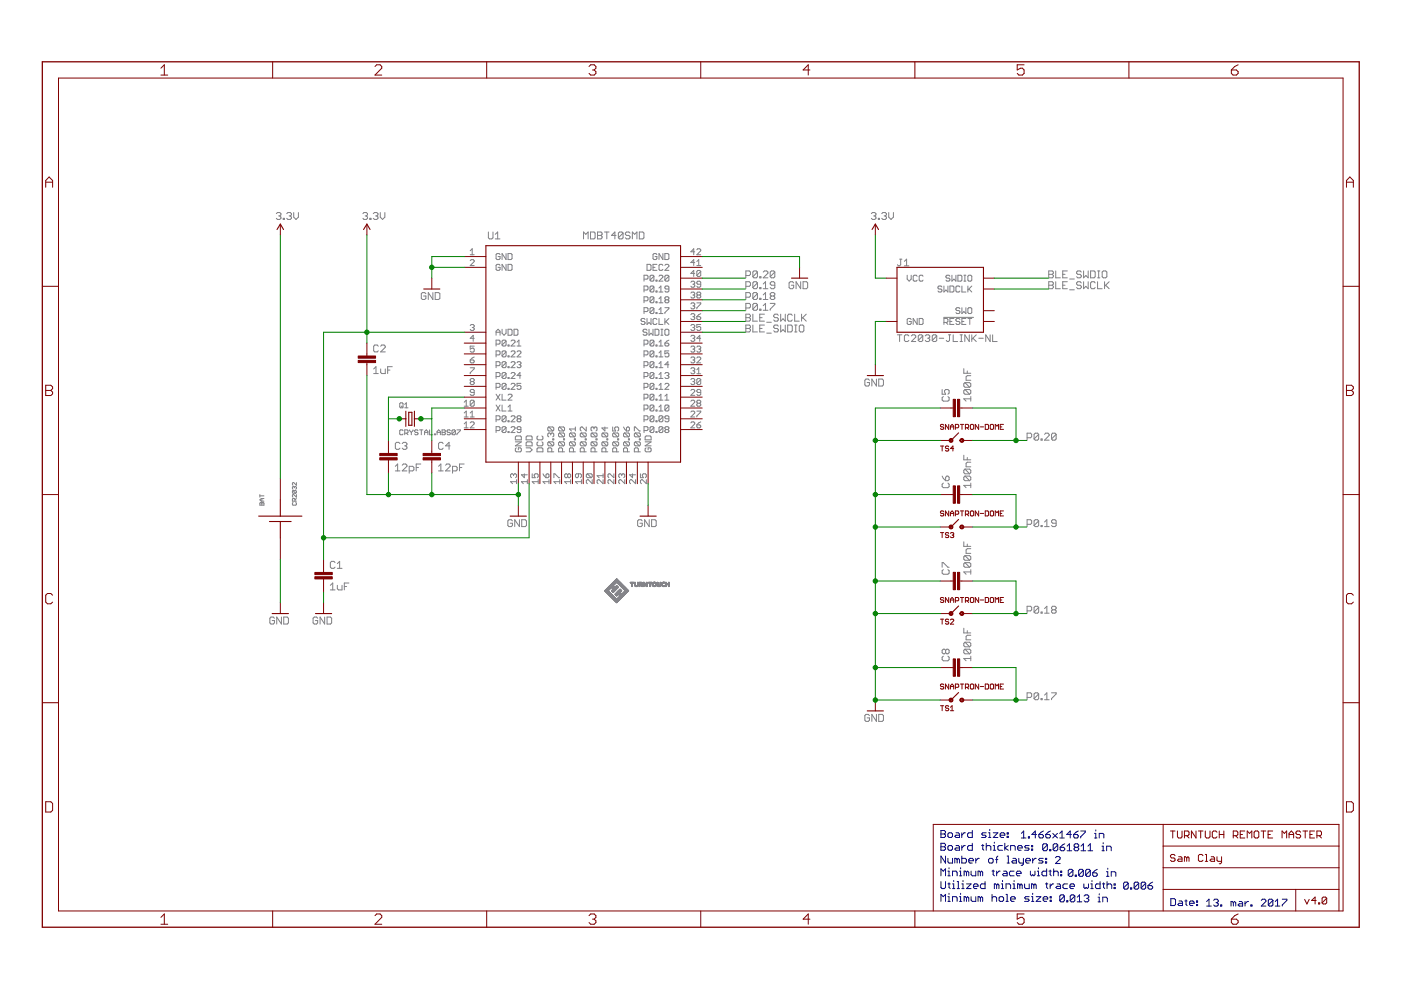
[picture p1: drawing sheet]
<svg xmlns="http://www.w3.org/2000/svg" width="297mm" height="210mm" viewBox="0 0 297 210" stroke-linecap="round" stroke-linejoin="round" font-family="sans-serif">
<g fill="#808080" stroke="#808080" stroke-width=".21">
<path d="M130.7 127.7l.1 .1z"/>
<path d="M130.7 127.7h.1z"/>
<path d="M130.6 127.7h.3z"/>
<path d="M130.6 127.6l.3 .1z"/>
<path d="M130.6 127.6h.3z"/>
<path d="M130.5 127.6h.5z"/>
<path d="M130.5 127.5l.5 .1z"/>
<path d="M130.5 127.5h.5z"/>
<path d="M130.4 127.5h.7z"/>
<path d="M130.4 127.4l.7 .1z"/>
<path d="M130.4 127.4h.7z"/>
<path d="M130.3 127.4h.8z"/>
<path d="M130.3 127.4h.9z"/>
<path d="M130.3 127.3l.9 .1z"/>
<path d="M130.3 127.3h.9z"/>
<path d="M130.2 127.3h1.1z"/>
<path d="M130.2 127.2l1.1 .1z"/>
<path d="M130.2 127.2h1.1z"/>
<path d="M130.1 127.2h1.3z"/>
<path d="M130.1 127.1l1.3 .1z"/>
<path d="M130.1 127.1h1.3z"/>
<path d="M130 127.1h1.4z"/>
<path d="M130 127.1h.7z"/>
<path d="M130.7 127.1h.8z"/>
<path d="M130 127l.7 .1z"/>
<path d="M130.8 127l.7 .1z"/>
<path d="M130 127h.7z"/>
<path d="M130.8 127h.7z"/>
<path d="M129.9 127h.8z"/>
<path d="M129.9 127h.7z"/>
<path d="M130.8 127h.8z"/>
<path d="M129.9 126.9l.7 .1z"/>
<path d="M130.9 126.9l.7 .1z"/>
<path d="M129.9 126.9h.7z"/>
<path d="M130.9 126.9h.7z"/>
<path d="M129.8 126.9h.8z"/>
<path d="M130.9 126.9h.8z"/>
<path d="M129.8 126.9h.7z"/>
<path d="M131 126.9h.7z"/>
<path d="M129.8 126.8l.7 .1z"/>
<path d="M131 126.8l.7 .1z"/>
<path d="M129.7 126.8h.8z"/>
<path d="M131 126.8h.7z"/>
<path d="M129.7 126.7l.7 .1z"/>
<path d="M131 126.7l.8 .1z"/>
<path d="M131.1 126.7l.7 .1z"/>
<path d="M129.7 126.7h.7z"/>
<path d="M131.1 126.7h.7z"/>
<path d="M129.6 126.7h.8z"/>
<path d="M129.6 126.7h.7z"/>
<path d="M131.1 126.7h.8z"/>
<path d="M129.6 126.6l.7 .1z"/>
<path d="M131.2 126.6l.7 .1z"/>
<path d="M129.6 126.6h.7z"/>
<path d="M131.2 126.6h.7z"/>
<path d="M129.5 126.6h.8z"/>
<path d="M131.2 126.6h.8z"/>
<path d="M129.5 126.6h.7z"/>
<path d="M131.3 126.6h.7z"/>
<path d="M129.5 126.5l.7 .1z"/>
<path d="M131.3 126.5l.7 .1z"/>
<path d="M129.4 126.5h.8z"/>
<path d="M131.3 126.5h.7z"/>
<path d="M129.4 126.4l.7 .1z"/>
<path d="M131.3 126.4l.8 .1z"/>
<path d="M131.4 126.4l.7 .1z"/>
<path d="M129.4 126.4h.7z"/>
<path d="M131.4 126.4h.7z"/>
<path d="M129.3 126.4h.8z"/>
<path d="M129.3 126.4h.7z"/>
<path d="M129.3 126.3l.7 .1z"/>
<path d="M131.4 126.3l.8 .1z"/>
<path d="M129.3 126.3h.7z"/>
<path d="M131.4 126.3h.8z"/>
<path d="M129.2 126.3h.8z"/>
<path d="M130.7 126.3h.1z"/>
<path d="M129.2 126.3h.7z"/>
<path d="M131.4 126.3h.9z"/>
<path d="M129.2 126.2l.7 .1z"/>
<path d="M130.6 126.2l.3 .1z"/>
<path d="M131.4 126.2l.9 .1z"/>
<path d="M129.2 126.2h.7z"/>
<path d="M130.6 126.2h.3z"/>
<path d="M131.3 126.2h1z"/>
<path d="M129.1 126.2h.8z"/>
<path d="M129.1 126.2h.7z"/>
<path d="M131.3 126.2h1.1z"/>
<path d="M129.1 126.1l.7 .1z"/>
<path d="M130.6 126.1l.3 .1z"/>
<path d="M131.3 126.1l1.1 .1z"/>
<path d="M130.5 126.1l.5 .1z"/>
<path d="M129.1 126.1h.7z"/>
<path d="M130.5 126.1h.5z"/>
<path d="M131.2 126.1h1.2z"/>
<path d="M129 126.1h.8z"/>
<path d="M129 126l.7 .1z"/>
<path d="M130.5 126l.5 .1z"/>
<path d="M131.2 126l1.3 .1z"/>
<path d="M130.4 126l.7 .1z"/>
<path d="M129 126h.7z"/>
<path d="M130.4 126h.7z"/>
<path d="M131.1 126h1.4z"/>
<path d="M128.9 126h.8z"/>
<path d="M128.9 126h.7z"/>
<path d="M130.4 126h2.2z"/>
<path d="M128.9 125.9l.7 .1z"/>
<path d="M130.4 125.9l1.4 .1z"/>
<path d="M131.9 125.9l.7 .1z"/>
<path d="M128.9 125.9h.7z"/>
<path d="M130.5 125.9h1.3z"/>
<path d="M131.9 125.9h.7z"/>
<path d="M128.8 125.9h.8z"/>
<path d="M130.5 125.9h1.2z"/>
<path d="M128.8 125.9h.7z"/>
<path d="M131.9 125.9h.8z"/>
<path d="M128.8 125.8l.7 .1z"/>
<path d="M130.5 125.8l1.2 .1z"/>
<path d="M132 125.8l.7 .1z"/>
<path d="M128.8 125.8h.7z"/>
<path d="M130.6 125.8h1z"/>
<path d="M132 125.8h.7z"/>
<path d="M128.7 125.8h.8z"/>
<path d="M132 125.8h.8z"/>
<path d="M128.7 125.8h.7z"/>
<path d="M132.1 125.8h.7z"/>
<path d="M128.7 125.7l.7 .1z"/>
<path d="M130.6 125.7l1 .1z"/>
<path d="M132.1 125.7l.7 .1z"/>
<path d="M130.7 125.7l.9 .1z"/>
<path d="M128.6 125.7h.7z"/>
<path d="M130.7 125.7h.8z"/>
<path d="M132.1 125.7h.7z"/>
<path d="M128.6 125.6l.7 .1z"/>
<path d="M130.7 125.6l.8 .1z"/>
<path d="M132.1 125.6l.8 .1z"/>
<path d="M132.2 125.6l.7 .1z"/>
<path d="M128.6 125.6h.7z"/>
<path d="M130.7 125.6h.8z"/>
<path d="M132.2 125.6h.7z"/>
<path d="M128.5 125.6h.8z"/>
<path d="M130.8 125.6h.7z"/>
<path d="M128.5 125.6h.7z"/>
<path d="M132.2 125.6h.8z"/>
<path d="M128.5 125.5l.7 .1z"/>
<path d="M129.9 125.5l.2 .1z"/>
<path d="M130.8 125.5l.7 .1z"/>
<path d="M132.3 125.5l.7 .1z"/>
<path d="M130.8 125.5l.8 .1z"/>
<path d="M128.5 125.5h.7z"/>
<path d="M129.9 125.5h.2z"/>
<path d="M130.9 125.5h.7z"/>
<path d="M132.3 125.5h.7z"/>
<path d="M128.4 125.5h.8z"/>
<path d="M132.3 125.5h.8z"/>
<path d="M128.4 125.5h.7z"/>
<path d="M129.9 125.5h.3z"/>
<path d="M132.4 125.5h.7z"/>
<path d="M128.4 125.4l.7 .1z"/>
<path d="M129.8 125.4l.4 .1z"/>
<path d="M130.9 125.4l.8 .1z"/>
<path d="M132.4 125.4l.7 .1z"/>
<path d="M131 125.4l.7 .1z"/>
<path d="M128.3 125.4h.8z"/>
<path d="M129.8 125.4h.4z"/>
<path d="M131 125.4h.7z"/>
<path d="M132.4 125.4h.7z"/>
<path d="M128.3 125.3l.7 .1z"/>
<path d="M129.8 125.3l.4 .1z"/>
<path d="M131 125.3l.7 .1z"/>
<path d="M132.4 125.3l.8 .1z"/>
<path d="M129.8 125.3l.5 .1z"/>
<path d="M132.5 125.3l.7 .1z"/>
<path d="M128.3 125.3h.7z"/>
<path d="M129.7 125.3h.6z"/>
<path d="M131 125.3h.8z"/>
<path d="M132.5 125.3h.7z"/>
<path d="M128.2 125.3h.8z"/>
<path d="M131.1 125.3h.7z"/>
<path d="M128.2 125.3h.7z"/>
<path d="M132.5 125.3h.8z"/>
<path d="M128.2 125.2l.7 .1z"/>
<path d="M129.6 125.2l.8 .1z"/>
<path d="M131.1 125.2l.7 .1z"/>
<path d="M132.6 125.2l.7 .1z"/>
<path d="M129.7 125.2l.7 .1z"/>
<path d="M132.5 125.2l.8 .1z"/>
<path d="M128.2 125.2h.8z"/>
<path d="M129.7 125.2h.7z"/>
<path d="M131.1 125.2h.7z"/>
<path d="M132.5 125.2h.7z"/>
<path d="M128.3 125.2h.7z"/>
<path d="M131.2 125.2h.6z"/>
<path d="M129.7 125.2h.8z"/>
<path d="M131.2 125.2h.5z"/>
<path d="M128.3 125.1l.7 .1z"/>
<path d="M129.8 125.1l.7 .1z"/>
<path d="M131.2 125.1l.5 .1z"/>
<path d="M132.4 125.1l.8 .1z"/>
<path d="M128.3 125.1h.8z"/>
<path d="M129.8 125.1h.7z"/>
<path d="M131.3 125.1h.4z"/>
<path d="M132.4 125.1h.7z"/>
<path d="M128.4 125.1h.7z"/>
<path d="M129.8 125.1h.8z"/>
<path d="M131.3 125.1h.3z"/>
<path d="M128.4 125l.7 .1z"/>
<path d="M129.9 125l.7 .1z"/>
<path d="M131.3 125l.3 .1z"/>
<path d="M132.4 125l.7 .1z"/>
<path d="M128.4 125l.8 .1z"/>
<path d="M132.3 125l.8 .1z"/>
<path d="M128.5 125h.7z"/>
<path d="M129.9 125h.7z"/>
<path d="M131.4 125h.2z"/>
<path d="M132.3 125h.7z"/>
<path d="M128.5 124.9l.7 .1z"/>
<path d="M129.9 124.9l.8 .1z"/>
<path d="M131.4 124.9l.1 .1z"/>
<path d="M132.3 124.9l.7 .1z"/>
<path d="M130 124.9l.7 .1z"/>
<path d="M132.2 124.9l.8 .1z"/>
<path d="M128.5 124.9h.8z"/>
<path d="M130 124.9h.7z"/>
<path d="M132.2 124.9h.7z"/>
<path d="M128.6 124.9h.7z"/>
<path d="M128.6 124.8l.7 .1z"/>
<path d="M130 124.8l.8 .1z"/>
<path d="M132.1 124.8l.8 .1z"/>
<path d="M128.6 124.8h.7z"/>
<path d="M129.9 124.8h.9z"/>
<path d="M132.1 124.8h.7z"/>
<path d="M128.7 124.8h.7z"/>
<path d="M128.7 124.7l.7 .1z"/>
<path d="M129.9 124.7l1 .1z"/>
<path d="M132.1 124.7l.7 .1z"/>
<path d="M128.7 124.7l.8 .1z"/>
<path d="M132 124.7l.8 .1z"/>
<path d="M128.8 124.7h.7z"/>
<path d="M129.8 124.7h1.1z"/>
<path d="M132 124.7h.7z"/>
<path d="M129.8 124.7h1.2z"/>
<path d="M128.8 124.6l.7 .1z"/>
<path d="M129.8 124.6l1.2 .1z"/>
<path d="M131.9 124.6l.8 .1z"/>
<path d="M128.8 124.6l.8 .1z"/>
<path d="M129.7 124.6l1.3 .1z"/>
<path d="M131.9 124.6l.7 .1z"/>
<path d="M128.9 124.6h.7z"/>
<path d="M129.7 124.6h1.3z"/>
<path d="M131.9 124.6h.7z"/>
<path d="M128.9 124.5l.7 .1z"/>
<path d="M129.7 124.5l1.4 .1z"/>
<path d="M131.9 124.5l.7 .1z"/>
<path d="M128.9 124.5l2.2 .1z"/>
<path d="M131.8 124.5l.8 .1z"/>
<path d="M128.9 124.5h1.5z"/>
<path d="M130.4 124.5h.7z"/>
<path d="M131.8 124.5h.7z"/>
<path d="M128.9 124.5h1.4z"/>
<path d="M129 124.5h1.3z"/>
<path d="M129 124.4l1.3 .1z"/>
<path d="M130.5 124.4l.5 .1z"/>
<path d="M131.8 124.4l.7 .1z"/>
<path d="M131.7 124.4l.8 .1z"/>
<path d="M129.1 124.4h1.1z"/>
<path d="M130.5 124.4h.5z"/>
<path d="M131.7 124.4h.7z"/>
<path d="M130.6 124.4h.3z"/>
<path d="M129.1 124.3l1.1 .1z"/>
<path d="M130.6 124.3l.3 .1z"/>
<path d="M131.6 124.3l.8 .1z"/>
<path d="M134.8 124.3l.3 .1z"/>
<path d="M136.1 124.3l.1 .1z"/>
<path d="M138.6 124.3l.3 .1z"/>
<path d="M139.6 124.3l.3 .1z"/>
<path d="M140.6 124.3l.3 .1z"/>
<path d="M131.6 124.3l.7 .1z"/>
<path d="M133.9 124.3l.2 .1z"/>
<path d="M134.7 124.3l.4 .1z"/>
<path d="M135.5 124.3l.1 .1z"/>
<path d="M136.4 124.3l.1 .1z"/>
<path d="M137 124.3l.2 .1z"/>
<path d="M137.8 124.3l.1 .1z"/>
<path d="M139.5 124.3l.5 .1z"/>
<path d="M140.5 124.3l.4 .1z"/>
<path d="M141.1 124.3l.1 .1z"/>
<path d="M141.8 124.3l.1 .1z"/>
<path d="M129.2 124.3h.9z"/>
<path d="M130.6 124.3h.3z"/>
<path d="M131.6 124.3h.7z"/>
<path d="M133.9 124.3h.2z"/>
<path d="M134.7 124.3h.5z"/>
<path d="M135.5 124.3h.2z"/>
<path d="M136 124.3h.2z"/>
<path d="M136.4 124.3h.1z"/>
<path d="M137 124.3h.2z"/>
<path d="M137.8 124.3h.1z"/>
<path d="M138.5 124.3h.5z"/>
<path d="M139.5 124.3h.5z"/>
<path d="M140.5 124.3h.4z"/>
<path d="M141.1 124.3h.2z"/>
<path d="M141.7 124.3h.2z"/>
<path d="M129.2 124.2l.9 .1z"/>
<path d="M130.6 124.2l.3 .1z"/>
<path d="M131.6 124.2l.7 .1z"/>
<path d="M133.9 124.2l.2 .1z"/>
<path d="M134.7 124.2l.5 .1z"/>
<path d="M135.5 124.2l.2 .1z"/>
<path d="M136 124.2l.2 .1z"/>
<path d="M136.4 124.2l.1 .1z"/>
<path d="M137 124.2l.2 .1z"/>
<path d="M137.8 124.2l.1 .1z"/>
<path d="M138.5 124.2l.5 .1z"/>
<path d="M139.5 124.2l.5 .1z"/>
<path d="M140.4 124.2l.5 .1z"/>
<path d="M141.1 124.2l.2 .1z"/>
<path d="M141.7 124.2l.2 .1z"/>
<path d="M130.7 124.2l.1 .1z"/>
<path d="M134.7 124.2l.6 .1z"/>
<path d="M138.4 124.2l.7 .1z"/>
<path d="M139.4 124.2l.6 .1z"/>
<path d="M129.2 124.2h.9z"/>
<path d="M130.7 124.2h.1z"/>
<path d="M131.5 124.2h.7z"/>
<path d="M133.9 124.2h.2z"/>
<path d="M134.6 124.2h.7z"/>
<path d="M135.5 124.2h.2z"/>
<path d="M136 124.2h.2z"/>
<path d="M136.4 124.2h.1z"/>
<path d="M137 124.2h.2z"/>
<path d="M137.8 124.2h.1z"/>
<path d="M138.4 124.2h.7z"/>
<path d="M139.4 124.2h.7z"/>
<path d="M140.4 124.2h.5z"/>
<path d="M141.1 124.2h.2z"/>
<path d="M141.7 124.2h.2z"/>
<path d="M129.3 124.2h.8z"/>
<path d="M134.6 124.2h.3z"/>
<path d="M135 124.2h.3z"/>
<path d="M136 124.2h.1z"/>
<path d="M136.9 124.2h.3z"/>
<path d="M138.4 124.2h.2z"/>
<path d="M138.9 124.2h.2z"/>
<path d="M139.4 124.2h.3z"/>
<path d="M139.8 124.2h.3z"/>
<path d="M140.4 124.2h.3z"/>
<path d="M129.3 124.2h.7z"/>
<path d="M134.6 124.2h.2z"/>
<path d="M135.1 124.2h.2z"/>
<path d="M139.4 124.2h.2z"/>
<path d="M139.9 124.2h.2z"/>
<path d="M140.3 124.2h.3z"/>
<path d="M129.3 124.1l.8 .1z"/>
<path d="M131.5 124.1l.7 .1z"/>
<path d="M133.9 124.1l.2 .1z"/>
<path d="M134.6 124.1l.2 .1z"/>
<path d="M135.1 124.1l.2 .1z"/>
<path d="M135.5 124.1l.2 .1z"/>
<path d="M136 124.1l.1 .1z"/>
<path d="M136.4 124.1l.1 .1z"/>
<path d="M136.9 124.1l.3 .1z"/>
<path d="M137.8 124.1l.1 .1z"/>
<path d="M138.4 124.1l.2 .1z"/>
<path d="M138.9 124.1l.2 .1z"/>
<path d="M139.4 124.1l.2 .1z"/>
<path d="M139.9 124.1l.2 .1z"/>
<path d="M140.3 124.1l.2 .1z"/>
<path d="M141.1 124.1l.2 .1z"/>
<path d="M141.7 124.1l.2 .1z"/>
<path d="M129.3 124.1l.7 .1z"/>
<path d="M131.4 124.1l.8 .1z"/>
<path d="M135.9 124.1l.2 .1z"/>
<path d="M138.3 124.1l.2 .1z"/>
<path d="M129.3 124.1h.8z"/>
<path d="M131.4 124.1h.7z"/>
<path d="M133.9 124.1h.2z"/>
<path d="M134.6 124.1h.1z"/>
<path d="M135.1 124.1h.2z"/>
<path d="M135.5 124.1h.2z"/>
<path d="M135.9 124.1h.2z"/>
<path d="M136.4 124.1h.1z"/>
<path d="M136.9 124.1h.3z"/>
<path d="M137.8 124.1h.1z"/>
<path d="M138.3 124.1h.2z"/>
<path d="M139 124.1h.1z"/>
<path d="M139.4 124.1h.2z"/>
<path d="M139.9 124.1h.2z"/>
<path d="M140.3 124.1h.2z"/>
<path d="M141.1 124.1h.2z"/>
<path d="M141.7 124.1h.2z"/>
<path d="M129.4 124.1h.7z"/>
<path d="M136.9 124.1h.1z"/>
<path d="M137.1 124.1h.1z"/>
<path d="M139.4 124.1h.1z"/>
<path d="M140 124.1h.1z"/>
<path d="M135.9 124.1h.1z"/>
<path d="M136.8 124.1h.2z"/>
<path d="M139 124.1h.2z"/>
<path d="M129.4 124l.7 .1z"/>
<path d="M131.3 124l.8 .1z"/>
<path d="M133.9 124l.2 .1z"/>
<path d="M134.6 124l.1 .1z"/>
<path d="M135.2 124l.1 .1z"/>
<path d="M135.5 124l.5 .1z"/>
<path d="M136.4 124l.1 .1z"/>
<path d="M136.8 124l.2 .1z"/>
<path d="M137.1 124l.1 .1z"/>
<path d="M137.8 124l.1 .1z"/>
<path d="M138.3 124l.2 .1z"/>
<path d="M139 124l.2 .1z"/>
<path d="M139.4 124l.1 .1z"/>
<path d="M140 124l.1 .1z"/>
<path d="M140.3 124l.2 .1z"/>
<path d="M141.1 124l.2 .1z"/>
<path d="M141.7 124l.2 .1z"/>
<path d="M129.4 124h.8z"/>
<path d="M131.3 124h.7z"/>
<path d="M133.9 124h.2z"/>
<path d="M134.6 124h.1z"/>
<path d="M135.2 124h.1z"/>
<path d="M135.5 124h.6z"/>
<path d="M136.4 124h.1z"/>
<path d="M136.8 124h.2z"/>
<path d="M137.1 124h.1z"/>
<path d="M137.8 124h.1z"/>
<path d="M138.3 124h.2z"/>
<path d="M139 124h.2z"/>
<path d="M139.4 124h.1z"/>
<path d="M140 124h.1z"/>
<path d="M140.3 124h.2z"/>
<path d="M141.1 124h.2z"/>
<path d="M141.7 124h.2z"/>
<path d="M129.5 124h.7z"/>
<path d="M135.5 124h.7z"/>
<path d="M136.8 124h.1z"/>
<path d="M129.5 123.9l.7 .1z"/>
<path d="M131.3 123.9l.7 .1z"/>
<path d="M133.9 123.9l.2 .1z"/>
<path d="M134.5 123.9l.2 .1z"/>
<path d="M135.2 123.9l.1 .1z"/>
<path d="M135.5 123.9l.7 .1z"/>
<path d="M136.4 123.9l.1 .1z"/>
<path d="M136.8 123.9l.1 .1z"/>
<path d="M137.1 123.9l.1 .1z"/>
<path d="M137.8 123.9l.1 .1z"/>
<path d="M138.3 123.9l.2 .1z"/>
<path d="M139 123.9l.2 .1z"/>
<path d="M139.4 123.9l.1 .1z"/>
<path d="M140 123.9l.1 .1z"/>
<path d="M140.3 123.9l.1 .1z"/>
<path d="M141.1 123.9l.8 .1z"/>
<path d="M129.5 123.9l.8 .1z"/>
<path d="M131.2 123.9l.8 .1z"/>
<path d="M135.5 123.9l.2 .1z"/>
<path d="M136 123.9l.2 .1z"/>
<path d="M129.6 123.9h.7z"/>
<path d="M131.2 123.9h.7z"/>
<path d="M133.9 123.9h.2z"/>
<path d="M134.5 123.9h.2z"/>
<path d="M135.2 123.9h.1z"/>
<path d="M135.5 123.9h.2z"/>
<path d="M136 123.9h.2z"/>
<path d="M136.4 123.9h.1z"/>
<path d="M136.7 123.9h.2z"/>
<path d="M137.1 123.9h.1z"/>
<path d="M137.8 123.9h.1z"/>
<path d="M138.3 123.9h.2z"/>
<path d="M139 123.9h.2z"/>
<path d="M139.4 123.9h.1z"/>
<path d="M140 123.9h.1z"/>
<path d="M140.3 123.9h.1z"/>
<path d="M141.1 123.9h.8z"/>
<path d="M129.6 123.8l.7 .1z"/>
<path d="M131.2 123.8l.7 .1z"/>
<path d="M133.9 123.8l.2 .1z"/>
<path d="M134.5 123.8l.2 .1z"/>
<path d="M135.2 123.8l.1 .1z"/>
<path d="M135.5 123.8l.2 .1z"/>
<path d="M136.1 123.8l.1 .1z"/>
<path d="M136.4 123.8l.1 .1z"/>
<path d="M136.7 123.8l.2 .1z"/>
<path d="M137.1 123.8l.1 .1z"/>
<path d="M137.8 123.8l.1 .1z"/>
<path d="M138.3 123.8l.2 .1z"/>
<path d="M139 123.8l.2 .1z"/>
<path d="M139.4 123.8l.1 .1z"/>
<path d="M140 123.8l.1 .1z"/>
<path d="M140.3 123.8l.1 .1z"/>
<path d="M141.1 123.8l.8 .1z"/>
<path d="M131.1 123.8l.8 .1z"/>
<path d="M136.7 123.8l.1 .1z"/>
<path d="M129.6 123.8h.8z"/>
<path d="M131.1 123.8h.7z"/>
<path d="M133.9 123.8h.2z"/>
<path d="M134.5 123.8h.2z"/>
<path d="M135.2 123.8h.1z"/>
<path d="M135.5 123.8h.2z"/>
<path d="M136.1 123.8h.1z"/>
<path d="M136.4 123.8h.1z"/>
<path d="M136.7 123.8h.1z"/>
<path d="M137.1 123.8h.1z"/>
<path d="M137.8 123.8h.1z"/>
<path d="M138.3 123.8h.2z"/>
<path d="M139 123.8h.2z"/>
<path d="M139.4 123.8h.1z"/>
<path d="M140 123.8h.1z"/>
<path d="M140.3 123.8h.2z"/>
<path d="M141.1 123.8h.2z"/>
<path d="M141.7 123.8h.2z"/>
<path d="M129.7 123.8h.7z"/>
<path d="M136.6 123.8h.2z"/>
<path d="M129.7 123.7l.7 .1z"/>
<path d="M131 123.7l.8 .1z"/>
<path d="M133.9 123.7l.2 .1z"/>
<path d="M134.5 123.7l.2 .1z"/>
<path d="M135.2 123.7l.1 .1z"/>
<path d="M135.5 123.7l.2 .1z"/>
<path d="M136.1 123.7l.1 .1z"/>
<path d="M136.4 123.7l.1 .1z"/>
<path d="M136.6 123.7l.2 .1z"/>
<path d="M137.1 123.7l.1 .1z"/>
<path d="M137.8 123.7l.1 .1z"/>
<path d="M138.3 123.7l.2 .1z"/>
<path d="M139 123.7l.2 .1z"/>
<path d="M139.4 123.7l.1 .1z"/>
<path d="M140 123.7l.1 .1z"/>
<path d="M140.3 123.7l.2 .1z"/>
<path d="M141.1 123.7l.2 .1z"/>
<path d="M141.7 123.7l.2 .1z"/>
<path d="M129.7 123.7h.8z"/>
<path d="M131 123.7h.7z"/>
<path d="M133.9 123.7h.2z"/>
<path d="M134.5 123.7h.2z"/>
<path d="M135.2 123.7h.1z"/>
<path d="M135.5 123.7h.2z"/>
<path d="M136.1 123.7h.1z"/>
<path d="M136.4 123.7h.1z"/>
<path d="M136.6 123.7h.2z"/>
<path d="M137.1 123.7h.1z"/>
<path d="M137.8 123.7h.1z"/>
<path d="M138.3 123.7h.2z"/>
<path d="M139 123.7h.2z"/>
<path d="M139.4 123.7h.1z"/>
<path d="M140 123.7h.1z"/>
<path d="M140.3 123.7h.2z"/>
<path d="M141.1 123.7h.2z"/>
<path d="M141.7 123.7h.2z"/>
<path d="M129.8 123.7h.7z"/>
<path d="M136.6 123.7h.1z"/>
<path d="M139 123.7h.1z"/>
<path d="M136.4 123.7h.4z"/>
<path d="M129.8 123.6l.7 .1z"/>
<path d="M131 123.6l.7 .1z"/>
<path d="M133.9 123.6l.2 .1z"/>
<path d="M134.5 123.6l.2 .1z"/>
<path d="M135.2 123.6l.1 .1z"/>
<path d="M135.5 123.6l.2 .1z"/>
<path d="M136.1 123.6l.1 .1z"/>
<path d="M136.4 123.6l.3 .1z"/>
<path d="M137.1 123.6l.1 .1z"/>
<path d="M137.8 123.6l.1 .1z"/>
<path d="M138.3 123.6l.3 .1z"/>
<path d="M138.9 123.6l.2 .1z"/>
<path d="M139.4 123.6l.1 .1z"/>
<path d="M140 123.6l.1 .1z"/>
<path d="M140.3 123.6l.2 .1z"/>
<path d="M141.1 123.6l.2 .1z"/>
<path d="M141.7 123.6l.2 .1z"/>
<path d="M129.8 123.6l.8 .1z"/>
<path d="M130.9 123.6l.8 .1z"/>
<path d="M136 123.6l.2 .1z"/>
<path d="M138.4 123.6l.2 .1z"/>
<path d="M129.9 123.6h.7z"/>
<path d="M130.9 123.6h.7z"/>
<path d="M133.9 123.6h.2z"/>
<path d="M134.5 123.6h.2z"/>
<path d="M135.2 123.6h.1z"/>
<path d="M135.5 123.6h.2z"/>
<path d="M136 123.6h.2z"/>
<path d="M136.4 123.6h.3z"/>
<path d="M137.1 123.6h.1z"/>
<path d="M137.8 123.6h.1z"/>
<path d="M138.4 123.6h.2z"/>
<path d="M138.9 123.6h.2z"/>
<path d="M139.4 123.6h.1z"/>
<path d="M140 123.6h.1z"/>
<path d="M140.4 123.6h.2z"/>
<path d="M141.1 123.6h.2z"/>
<path d="M141.7 123.6h.2z"/>
<path d="M133.7 123.6h.6z"/>
<path d="M135.9 123.6h.3z"/>
<path d="M137.5 123.6h.7z"/>
<path d="M140.4 123.6h.3z"/>
<path d="M129.9 123.5l.7 .1z"/>
<path d="M130.9 123.5l.7 .1z"/>
<path d="M133.6 123.5l.8 .1z"/>
<path d="M134.5 123.5l.2 .1z"/>
<path d="M135.2 123.5l.1 .1z"/>
<path d="M135.5 123.5l.7 .1z"/>
<path d="M136.4 123.5l.2 .1z"/>
<path d="M137.1 123.5l.1 .1z"/>
<path d="M137.5 123.5l.7 .1z"/>
<path d="M138.4 123.5l.7 .1z"/>
<path d="M139.4 123.5l.1 .1z"/>
<path d="M140 123.5l.1 .1z"/>
<path d="M140.4 123.5l.5 .1z"/>
<path d="M141.1 123.5l.2 .1z"/>
<path d="M141.7 123.5l.2 .1z"/>
<path d="M130.8 123.5l.8 .1z"/>
<path d="M129.9 123.5h.8z"/>
<path d="M130.8 123.5h.7z"/>
<path d="M133.6 123.5h.8z"/>
<path d="M134.5 123.5h.2z"/>
<path d="M135.2 123.5h.1z"/>
<path d="M135.5 123.5h.6z"/>
<path d="M136.4 123.5h.2z"/>
<path d="M137.1 123.5h.1z"/>
<path d="M137.5 123.5h.7z"/>
<path d="M138.5 123.5h.5z"/>
<path d="M139.4 123.5h.1z"/>
<path d="M140 123.5h.1z"/>
<path d="M140.4 123.5h.5z"/>
<path d="M141.1 123.5h.2z"/>
<path d="M141.7 123.5h.2z"/>
<path d="M130 123.5h.7z"/>
<path d="M134.6 123.5h.1z"/>
<path d="M140.5 123.5h.4z"/>
<path d="M130 123.4l.7 .1z"/>
<path d="M130.8 123.4l.7 .1z"/>
<path d="M133.6 123.4l.8 .1z"/>
<path d="M134.6 123.4l.1 .1z"/>
<path d="M135.2 123.4l.1 .1z"/>
<path d="M135.6 123.4l.4 .1z"/>
<path d="M136.4 123.4l.2 .1z"/>
<path d="M137.1 123.4l.1 .1z"/>
<path d="M137.5 123.4l.7 .1z"/>
<path d="M138.6 123.4l.3 .1z"/>
<path d="M139.4 123.4l.1 .1z"/>
<path d="M140 123.4l.1 .1z"/>
<path d="M140.5 123.4l.4 .1z"/>
<path d="M141.1 123.4l.1 .1z"/>
<path d="M141.8 123.4l.1 .1z"/>
<path d="M130.7 123.4l.8 .1z"/>
<path d="M140.6 123.4l.3 .1z"/>
<path d="M130 123.4h1.4z"/>
<path d="M130.1 123.4h1.3z"/>
<path d="M130.1 123.3l1.3 .1z"/>
<path d="M130.2 123.3h1.1z"/>
<path d="M130.2 123.2l1.1 .1z"/>
<path d="M130.3 123.2l.9 .1z"/>
<path d="M130.3 123.2h.9z"/>
<path d="M130.3 123.1l.9 .1z"/>
<path d="M130.3 123.1h.8z"/>
<path d="M130.4 123.1h.7z"/>
<path d="M130.4 123l.7 .1z"/>
<path d="M130.5 123h.5z"/>
<path d="M130.5 122.9l.5 .1z"/>
<path d="M130.6 122.9h.3z"/>
<path d="M130.6 122.8l.3 .1z"/>
<path d="M130.7 122.8h.1z"/>
</g>
<g fill="none" stroke="#808080" stroke-width=".21">
<path d="M58.6 45.3l.2-.2h.5l.3 .2v.3l-.3 .2M59.1 45.8h.2M59.3 45.8l.3 .2v.3l-.3 .2h-.5l-.2-.2M60 46.3h.3v.2h-.3zM60.8 45.3l.2-.2h.5l.3 .2v.3l-.3 .2M61.3 45.8h.2M61.5 45.8l.3 .2v.3l-.3 .2h-.5l-.2-.2M62.3 45.1v.9l.5 .5 .5-.5v-.9M76.9 45.3l.3-.2h.5l.2 .2v.3l-.2 .2M77.4 45.8h.3M77.7 45.8l.2 .2v.3l-.2 .2h-.5l-.3-.2M78.4 46.3h.3v.2h-.3z"/>
<path d="M79.1 45.3l.3-.2h.5l.2 .2v.3l-.2 .2M79.6 45.8h.3M79.9 45.8l.2 .2v.3l-.2 .2h-.5l-.3-.2M80.6 45.1v.9l.5 .5 .5-.5v-.9M99.7 53.2l.4-.5v1.3M99.7 54h.8M99.7 55.3l.2-.2h.4l.2 .2v.2l-.8 .8h.8M103.5 49.2v1.2l.3 .3h.5l.2-.3v-1.2M105 50.7h1M105 49.7l.5-.5v1.5M106 54l-.2-.2h-.4l-.2 .2v.8l.2 .2h.4l.2-.2v-.4h-.4M106 56.3l-.2-.3h-.4l-.2 .3v.8l.2 .2h.4l.2-.2v-.4h-.4"/>
<path d="M107.3 53.8v1.2l-.9-1.2v1.2M107.3 56v1.3l-.9-1.3v1.3M107.7 53.8h.7l.2 .2v.8l-.2 .2h-.7zM107.7 56h.7l.2 .3v.8l-.2 .2h-.7zM123.7 50.7v-1.5l.5 .5 .5-.5v1.5M125.2 49.2h.7l.3 .2v1l-.3 .3h-.7zM126.7 49.2h.7l.3 .2v.3l-.3 .2 .3 .5-.3 .3h-.7zM126.7 49.9h.7M128.2 49.2h.9M128.7 49.2v1.5M130.6 49.9h-1l.8-.7v1.5M132.1 49.4v1l-.3 .3h-.4l-.3-.3"/>
<path d="M132.1 49.4l-.3-.2h-.4l-.3 .2v1M132.1 49.4l-1 1M133.6 49.4l-.3-.2h-.5l-.2 .2v.3l.2 .2h.5l.3 .3v.2l-.3 .3h-.5l-.2-.3M134.1 50.7v-1.5l.5 .5 .4-.5v1.5M135.6 49.2h.7l.2 .2v1l-.2 .3h-.7zM136.5 59.2h.7l.2-.2v-.4l-.2-.2h-.7v1.2M137.2 56h.6l.2 .3v.8l-.2 .2h-.6zM138.5 56.7h.4M138.6 58.6l-.1-.2h-.5l-.2 .2v.8M138.6 58.6v.8l-.1 .2h-.5l-.2-.2M138.6 58.6l-.8 .8M139.1 59.4h.2v.2h-.2z"/>
<path d="M139.3 54l-.2-.2h-.4l-.2 .2v.8l.2 .2h.4l.2-.2v-.4h-.4M139.3 56h-.8v1.3h.8M139.7 58.6l.2-.2h.4l.2 .2v.2l-.8 .8h.8M140.5 56.3l-.2-.3h-.4l-.2 .3v.8l.2 .2h.4l.2-.2M140.5 53.8v1.2l-.8-1.2v1.2M141 53.8h.6l.2 .2v.8l-.2 .2h-.6zM141 56.3l.2-.3h.4l.2 .3v.2l-.8 .8h.8M141.8 58.6l-.2-.2h-.4l-.2 .2v.8M141.8 58.6v.8l-.2 .2h-.4l-.2-.2M141.8 58.6l-.8 .8M146.5 59.8l.2-.2h.4l.2 .2-.2 .5M147.3 53.4h-.8l.6-.7v1.3"/>
<path d="M147.3 55.7h-.8l.6-.6v1.2M147.3 58h-.8l.6-.7v1.3M147.7 53l.2-.3h.5l.2 .3v.2l-.9 .8h.9M147.7 56.3h.9M147.7 55.5l.4-.4v1.2M148.6 57.6v.8l-.2 .2h-.5l-.2-.2M148.6 57.6l-.2-.3h-.5l-.2 .3v.8M148.6 57.6l-.9 .8M158.1 58.4h.8l.2-.2v-.5l-.2-.3h-.8v1.5M160.6 60l-.3-.3h-.4l-.3 .3v1M160.6 60v1l-.3 .2h-.4l-.3-.2M160.6 57.7l-.3-.3h-.4l-.3 .3v1"/>
<path d="M160.6 57.7v1l-.3 .2h-.4l-.3-.2M160.6 60l-1 1M160.6 57.7l-1 1M161.1 58.7h.2v.2h-.2zM161.8 57.7l.3-.3h.5l.2 .3v.2l-1 1h1M164.3 57.7l-.3-.3h-.4l-.3 .3v1M164.3 57.7v1l-.3 .2h-.4l-.3-.2M164.3 57.7l-1 1M168.3 60l-.3-.3h-.4l-.3 .3v1l.3 .2h.4l.3-.2v-.5h-.5M169.8 59.7v1.5l-1-1.5v1.5M170.3 59.7h.7l.2 .3v1l-.2 .2h-.7zM184.7 45.3l.3-.2h.5l.2 .2v.3l-.2 .2"/>
<path d="M185.2 45.8h.3M185.5 45.8l.2 .2v.3l-.2 .2h-.5l-.3-.2M186.2 46.3h.3v.2h-.3zM186.9 45.3l.3-.2h.5l.2 .2v.3l-.2 .2M187.5 45.8h.2M187.7 45.8l.2 .2v.3l-.2 .2h-.5l-.3-.2M188.4 45.1v.9l.5 .5 .5-.5v-.9M190.7 54.9h.5M191 54.9v1.2l-.3 .3-.4-.3M191.7 56.4h1M191.7 55.4l.5-.5v1.5M192.3 58.4v.8l.5 .4 .4-.4v-.8"/>
<path d="M194.5 58.6l-.3-.2h-.4l-.2 .2v.8l.2 .2h.4l.3-.2M195.7 58.6l-.2-.2h-.4l-.2 .2v.8l.2 .2h.4l.2-.2M201.4 58.6l-.2-.2h-.4l-.2 .2 .2 .4h.4l.2 .2-.2 .4h-.4l-.2-.2M201.8 58.4v1.2l.4-.4 .5 .4v-1.2M203.1 58.4h.6l.2 .2v.8l-.2 .2h-.6zM204.4 58.4h.4M204.4 59.6h.4M204.6 58.4v1.2M205.2 58.6l.2-.2h.4l.2 .2v.8l-.2 .2h-.4l-.2-.2zM222.4 59.7h.7l.2 .3-.2 .5 .2 .2v.3l-.2 .2h-.7zM222.4 57.4h.7l.2 .3v.2l-.2 .3 .2 .5-.2 .2h-.7zM222.4 58.2h.7"/>
<path d="M223.8 59.7v1.5h1M223.8 57.4v1.5h1M225.3 58.2h.5M226.3 59.7h-1v1.5h1M226.3 57.4h-1v1.5h1M226.8 59.2h1M229.3 60l-.3-.3h-.5l-.2 .3v.2l.2 .3h.5l.3 .2v.3l-.3 .2h-.5l-.2-.2M229.3 57.7l-.3-.3h-.5l-.2 .3v.2l.2 .3h.5l.3 .2v.3l-.3 .2h-.5l-.2-.2M229.7 57.4v1.5l.5-.5 .5 .5v-1.5M229.7 59.7v1.5l.5-.5 .5 .5v-1.5M231.2 57.4h.8l.2 .3v1l-.2 .2h-.8zM232.2 60l-.2-.3h-.5l-.3 .3v1l.3 .2h.5l.2-.2"/>
<path d="M232.7 59.7v1.5h1M232.7 57.4h.5M232.7 58.9h.5M232.9 57.4v1.5M233.7 57.7l.2-.3h.5l.3 .3v1l-.3 .2h-.5l-.2-.2zM234.2 59.7v1.5M235.2 59.7l-1 1M79.2 78.2l.5-.5v1.5M79.2 79.2h1M80.2 73.4l-.2-.2h-.5l-.3 .2v1l.3 .2h.5l.2-.2M80.7 78.2v.8l.2 .2h.8v-1M80.7 73.4l.2-.2h.5l.3 .2v.2l-1 1h1"/>
<path d="M82.2 78.5h.5M83.2 77.7h-1v1.5M90.3 62.3l-.3-.3h-.4l-.3 .3v.9l.3 .3h.4l.3-.3v-.4h-.5M91.8 62v1.5l-1-1.5v1.5M92.3 62h.7l.3 .3v.9l-.3 .3h-.7zM99.7 69l.2-.2h.4l.2 .2-.2 .4M99.7 76.3h.6l.2 .4-.2 .2h-.4l-.2-.2zM99.7 78h.8v.2l-.8 .8v.2M100.1 69.4h.2M100.3 69.4l.2 .2-.2 .5h-.4l-.2-.3M100.5 71.7h-.8l.6-.6v1.3M100.5 73.4h-.8v.6l.4-.2 .4 .2v.4l-.2 .3h-.4l-.2-.3"/>
<path d="M100.5 75.7l-.8 .6M105.2 71.1v-.9l.4-.4 .4 .4v.9M105.2 73h.6l.2-.3v-.4l-.2-.2h-.6v1.3M105.2 75.2h.6l.2-.2v-.4l-.2-.2h-.6v1.3M105.2 77.5h.6l.2-.2v-.4l-.2-.2h-.6v1.3M105.2 79.8h.6l.2-.2v-.4l-.2-.2h-.6v1.2M105.2 70.4h.8M106.4 69.8v.9l.5 .4 .4-.4v-.9M107.3 76.9l-.9 .8M107.3 72.3l-.2-.2h-.4l-.3 .2v.9M107.3 74.6l-.2-.2h-.4l-.3 .2v.9M107.3 76.9l-.2-.2h-.4l-.3 .2v.8"/>
<path d="M107.3 79.2l-.2-.2h-.4l-.3 .2v.9M107.3 72.3v.9l-.2 .2h-.4l-.3-.2M107.3 74.6v.9l-.2 .2h-.4l-.3-.2M107.3 76.9v.8l-.2 .3h-.4l-.3-.3M107.3 79.2v.9l-.2 .1h-.4l-.3-.1M107.3 79.2l-.9 .9M107.3 74.6l-.9 .9M107.3 72.3l-.9 .9M107.7 77.7h.2v.3h-.2zM107.7 69.8h.7l.2 .2v.9l-.2 .2h-.7zM107.7 73.2h.2v.2h-.2zM107.7 75.5h.2v.2h-.2z"/>
<path d="M108.4 72.3l.2-.2h.4l.2 .2v.2l-.8 .9h.8M108.4 74.6l.2-.2h.4l.2 .2v.2l-.8 .9h.8M108.4 76.9l.2-.2h.4l.2 .2v.2l-.8 .9h.8M108.4 79.2l.2-.2h.4l.2 .2v.2l-.8 .8h.8M109 69.8h.6l.2 .2v.9l-.2 .2h-.6zM109.6 74.6l.2-.2h.4l.2 .2v.2l-.8 .9h.8M109.6 76.9l.2-.2h.4l.2 .2-.2 .4M109.6 73.4h.8M109.6 72.5l.4-.4v1.3M110 77.3h.2M110.2 77.3l.2 .2-.2 .5h-.4l-.2-.3M110.4 79.6h-.8l.6-.6v1.2"/>
<path d="M136.5 61.5h.7l.2-.2v-.4l-.2-.3h-.7v1.3M136.5 63.8h.7l.2-.2v-.5l-.2-.2h-.7v1.3M136.5 66.1h.7l.2-.3v-.4l-.2-.2h-.7v1.3M136.5 73h.7l.2-.3v-.4l-.2-.2h-.7v1.3M136.5 75.2h.7l.2-.2v-.4l-.2-.2h-.7v1.3M136.5 77.5h.7l.2-.2v-.4l-.2-.2h-.7v1.3M136.5 79.8h.7l.2-.2v-.4l-.2-.2h-.7v1.2M136.8 67.7l-.3-.2h-.4l-.2 .4 .2 .3h.4l.3 .4-.3 .2h-.4l-.2-.2M137.2 67.5v1.3l.4-.4 .4 .4v-1.3M137.2 70l-.2-.2h-.5l-.2 .4 .2 .2h.5l.2 .5-.2 .2h-.5l-.2-.2M137.6 69.8v1.3l.4-.4 .5 .4v-1.3M138.6 60.9l-.1-.3h-.5l-.2 .3v.8"/>
<path d="M138.6 60.9v.8l-.1 .2h-.5l-.2-.2M138.6 65.4l-.1-.2h-.5l-.2 .2v.9M138.6 65.4v.9l-.1 .2h-.5l-.2-.2M138.6 79.2v.9l-.1 .1h-.5l-.2-.1M138.6 79.2l-.1-.2h-.5l-.2 .2v.9M138.6 76.9v.8l-.1 .3h-.5l-.2-.3M138.6 76.9l-.1-.2h-.5l-.2 .2v.8M138.6 74.6l-.1-.2h-.5l-.2 .2v.9M138.6 74.6v.9l-.1 .2h-.5l-.2-.2M138.6 72.3v.9l-.1 .2h-.5l-.2-.2M138.6 72.3l-.1-.2h-.5l-.2 .2v.9M138.6 63.1l-.1-.2h-.5l-.2 .2v.9"/>
<path d="M138.6 63.1v.9l-.1 .2h-.5l-.2-.2M138.6 60.9l-.8 .8M138.6 63.1l-.8 .9M138.6 65.4l-.8 .9M138.6 74.6l-.8 .9M138.6 72.3l-.8 .9M138.6 76.9l-.8 .8M138.6 79.2l-.8 .9M138.9 69.8h.6l.2 .2v.9l-.2 .2h-.6zM139.1 77.7h.2v.3h-.2zM139.1 61.7h.2v.2h-.2zM139.1 66.3h.2v.2h-.2z"/>
<path d="M139.1 75.5h.2v.2h-.2zM139.1 73.2h.2v.2h-.2zM139.1 64h.2v.2h-.2zM139.3 67.7l-.2-.2h-.4l-.2 .2v.9l.2 .2h.4l.2-.2M139.7 61.9h.8M139.7 66.5h.8M139.7 67.5v1.3h.8M139.7 78h.8M139.7 75.7h.8M139.7 73.4h.8M139.7 61.1l.4-.5v1.3M139.7 63.4l.4-.5v1.3"/>
<path d="M139.7 65.7l.4-.5v1.3M139.7 72.5l.4-.4v1.3M139.7 74.8l.4-.4v1.3M139.7 77.1l.4-.4v1.3M139.7 79.4l.4-.4v1.2M139.7 64.2h.8M140.1 71.1h.4M140.1 69.8h.4M140.3 69.8v1.3M141 65.2h.8v.2l-.8 .9v.2M141 79.2l.2-.2h.4l.2 .2-.2 .4M141 72.7h.6l.2 .5-.2 .2h-.4l-.2-.2z"/>
<path d="M141 67.5v1.3M141.2 69.8h.4l.2 .2v.9l-.2 .2h-.4l-.2-.2v-.9zM141.2 63.6l-.2-.2 .2-.5h.4l.2 .2-.2 .5M141.2 63.6l-.2 .2 .2 .4h.4l.2-.2-.2-.4M141.2 63.6h.4M141.2 68.2l.6 .6M141.4 79.6h.2M141.6 79.6l.2 .2-.2 .4h-.4l-.2-.1M141.8 74.4h-.8v.6l.6-.2 .2 .2v.5l-.2 .2h-.4l-.2-.2M141.8 61.3h-.6l-.2-.2 .2-.5h.4l.2 .3v.8l-.2 .2h-.4l-.2-.2M141.8 77.3h-.8l.6-.6v1.3M141.8 67.5l-.8 .9"/>
<path d="M141.8 72.1l-.8 .6M146.5 69l.2-.2h.4l.2 .2-.2 .4M146.5 64.4l.2-.2h.4l.2 .2-.2 .5M146.5 62.1l.2-.2h.4l.2 .2-.2 .4M146.5 78.2l.2-.2h.4l.2 .2-.2 .4M146.5 75.9l.2-.2h.4l.2 .2-.2 .4M146.5 73.6l.2-.2h.4l.2 .2-.2 .4M146.5 71.3l.2-.2h.4l.2 .2-.2 .4M146.5 66.7l.2-.2h.4l.2 .2-.2 .4M146.9 71.7h.2M146.9 76.3h.2M146.9 69.4h.2"/>
<path d="M146.9 60.3h.2M146.9 62.5h.2M146.9 64.9h.2M146.9 67.1h.2M146.9 74h.2M146.9 78.6h.2M147.1 76.3l.2 .2-.2 .4h-.4l-.2-.2M147.1 74l.2 .2-.2 .5h-.4l-.2-.3M147.1 69.4l.2 .2-.2 .5h-.4l-.2-.3M147.1 60.3l.2 .2-.2 .4h-.4l-.2-.2M147.1 62.5l.2 .3-.2 .4h-.4l-.2-.2M147.1 64.9l.2 .2-.2 .4h-.4l-.2-.2"/>
<path d="M147.1 67.1l.2 .3-.2 .4h-.4l-.2-.2M147.1 71.7l.2 .2-.2 .5h-.4l-.2-.2M147.1 78.6l.2 .2-.2 .4h-.4l-.2-.2M147.7 75.9l.2-.2h.5l.2 .2v.2l-.9 .8h.9M147.7 73.6l.2-.2h.5l.2 .2-.2 .4M147.7 64.2h.9v.2l-.9 .9v.2M147.7 67.1h.7l.2 .5-.2 .2h-.5l-.2-.2zM147.7 78.4l.4-.4v1.2M147.7 79.2h.9M147.9 62.5l-.2-.1 .2-.5h.5l.2 .2-.2 .4M147.9 62.5l-.2 .3 .2 .4h.5l.2-.2-.2-.5M147.9 62.5h.5"/>
<path d="M148.1 74h.3M148.4 74l.2 .2-.2 .5h-.5l-.2-.3M148.6 71.7h-.9l.7-.6v1.3M148.6 60.3h-.7l-.2-.3 .2-.4h.5l.2 .2v.9l-.2 .2h-.5l-.2-.2M148.6 68.8h-.9v.6l.7-.2 .2 .2v.4l-.2 .3h-.5l-.2-.3M148.6 66.5l-.9 .6M158.1 63h.8l.2-.2v-.5l-.2-.3h-.8v1.5M158.1 60.7h.8l.2-.2v-.5l-.2-.3h-.8v1.5M158.1 66.6h.8l.2 .3v.2l-.2 .3 .2 .2v.2l-.2 .3h-.8zM158.1 65.3h.8l.2-.2v-.5l-.2-.3h-.8v1.5M158.1 68.9h.8l.2 .3v.2l-.2 .2 .2 .3v.2l-.2 .3h-.8zM158.1 67.4h.8"/>
<path d="M158.1 69.6h.8M159.6 66.6v1.5h1M159.6 68.9v1.5h1M160.6 62.3l-.3-.3h-.4l-.3 .3v.9M160.6 62.3v.9l-.3 .3h-.4l-.3-.3M160.6 64.6l-.3-.3h-.4l-.3 .3v1M160.6 64.6v1l-.3 .2h-.4l-.3-.2M160.6 64.6l-1 1M160.6 62.3l-1 .9M161.1 63.2h.2v.3h-.2zM161.1 61h.2v.2h-.2zM161.1 67.4h.5"/>
<path d="M161.1 65.6h.2v.2h-.2zM161.1 69.6h.5M161.8 63.5h1M161.8 61.2h1M161.8 60.2l.5-.5v1.5M161.8 62.5l.5-.5v1.5M161.8 65.8h1M161.8 64.8l.5-.5v1.5M162.1 66.6h-1v1.5h1M162.1 68.9h-1v1.5h1M162.6 68.3h.9M162.6 70.6h.9"/>
<path d="M163.3 64.3h1v.3l-1 1v.2M163.6 62.8l-.3-.3v-.2l.3-.3h.4l.3 .3v.2l-.3 .3M163.6 62.8l-.3 .2v.2l.3 .3h.4l.3-.3-.3-.4M163.6 62.8h.4M164.3 60.5h-.7l-.3-.3v-.2l.3-.3h.4l.3 .3v1l-.3 .2h-.4l-.3-.2M165 66.9l-.2-.3h-.5l-.3 .3v.2l.3 .3h.5l.2 .2-.2 .5h-.5l-.3-.3M165 69.2l-.2-.3h-.5l-.3 .3v.2l.3 .2h.5l.2 .3-.2 .5h-.5l-.3-.3M165.5 66.6v1.5l.5-.5 .5 .5v-1.5M165.5 68.9v1.5l.5-.5 .5 .5v-1.5M167 68.9h.7l.3 .3v.9l-.3 .3h-.7zM168 66.9l-.3-.3h-.5l-.2 .3v.9l.2 .3h.5l.3-.3M168.5 66.6v1.5h1"/>
<path d="M168.5 68.9h.5M168.5 70.4h.5M168.7 68.9v1.5M169.5 69.2l.2-.3h.5l.2 .3v.9l-.2 .3h-.5l-.2-.3zM169.9 66.6v1.5M170.2 67.4l.7 .7M170.9 66.6l-1 1M190.3 71h.9M190.7 71v1.4M192.7 71.2l-.3-.2h-.4l-.3 .2v1l.3 .2h.4l.3-.2M193.2 67.7l-.2-.2h-.4l-.3 .2v.9l.3 .2h.4l.2-.2v-.4h-.4M193.2 71.2l.3-.2h.4l.3 .2v.3l-1 .9h1"/>
<path d="M194.5 67.5v1.3l-.9-1.3v1.3M194.9 67.5h.6l.2 .2v.9l-.2 .2h-.6zM195.6 71.2l-.2-.2h-.5l-.2 .2v1M195.6 71.2v1l-.2 .2h-.5l-.2-.2M195.6 71.2l-.9 1M196.2 71.2l.2-.2h.5l.2 .2v.3l-.2 .2M196.7 71.7h.2M196.9 71.7l.2 .2-.2 .5h-.5l-.2-.2M198.6 71.2l-.2-.2h-.5l-.2 .2v1M198.6 71.2v1l-.2 .2h-.5l-.2-.2M198.6 71.2l-.9 1M199.1 71.7h1"/>
<path d="M199.7 60.9l-.2-.3h-.4l-.2 .3 .2 .4h.4l.2 .2-.2 .4h-.4l-.2-.2M200.1 67.3h6.3M200.1 60.6v1.3l.5-.4 .4 .4v-1.3M200.1 68.4h.7l.2-.2v-.5l-.2-.2h-.7v1.3M200.6 68.4l.4 .4M201.1 71h.5M201.3 71v1.2l-.2 .2-.5-.2M201.4 60.6h.6l.2 .3v.8l-.2 .2h-.6zM201.4 68.2h.4M202.1 71v1.4h.9M202.2 67.5h-.8v1.3h.8M203.5 60.9l-.2-.3h-.4l-.2 .3v.8l.2 .2h.4l.2-.2"/>
<path d="M203.5 65.4l-.2-.2h-.4l-.2 .5 .2 .1h.4l.2 .5-.2 .2h-.4l-.2-.2M203.5 67.7l-.2-.2h-.4l-.2 .2 .2 .5h.4l.2 .2-.2 .4h-.4l-.2-.2M203.6 71h.4M203.6 72.4h.4M203.8 71v1.4M203.9 65.2v1.3l.5-.4 .4 .4v-1.3M203.9 60.6v1.3h.9M203.9 68.2h.5M204.3 78.2v.9h1.5M204.8 67.5h-.9v1.3h.9M205.1 78.7v.4M205.2 65.4l.2-.2h.4l.2 .2v.9l-.2 .2h-.4l-.2-.2z"/>
<path d="M205.2 60.6v1.3M205.2 67.5h.8M205.4 61.3l.6 .6M205.5 71v1.4l-.9-1.4v1.4M205.6 67.5v1.3M205.8 79.7h-.7l-.3 .2v.7h1M206 71v1.4M206 60.6l-.8 .9M206.3 71.7l.7 .7M207 71l-1 .9M207.5 71.7h1M209.9 71v1.4l-.9-1.4v1.4"/>
<path d="M210.5 71v1.4h.9M222.4 60.5h.7M225.3 60.5h.5M226.8 61.4h1M234.4 60.5l.8 .7M83.8 98.9l.5-.5v1.4M83.8 99.8h1M84.8 85.6l.1-.2h.4l.1 .2v.7l-.1 .2h-.4l-.1-.2zM84.8 94l-.3-.2h-.4l-.3 .2v1l.3 .3h.4l.3-.3M85.1 86.1l.3 .4M85.3 98.6l.2-.2h.5l.3 .2v.3l-1 .9h1M85.3 94l.2-.2h.5l.3 .2v.3l-.3 .2"/>
<path d="M85.4 91.3l-.1-.2h-.4l-.1 .2v.7l.1 .2h.4l.1-.2M85.8 94.5h.2M85.8 91.8h.5l.2-.1v-.4l-.2-.2h-.5v1.1M85.8 86.5h.7M85.8 85.7l.3-.3v1.1M86 94.5l.3 .3v.2l-.3 .3h-.5l-.2-.3M86.1 91.8l.4 .4M86.8 99.8h.7l.3-.2v-.5l-.3-.2h-.7v1.4M86.8 91.1l.4 .6M87.2 91.7v.5M87.6 91.1l-.4 .6M88.2 99.1h.5"/>
<path d="M88.6 91.3l-.2-.2-.5 .2 .2 .4 .5 .1-.2 .4-.5-.2M89 91.1h.7M89.2 98.4h-1v1.4M89.3 91.1v1.1M90 91.7h.7M90 92.2v-.7l.4-.4 .3 .4v.7M91.1 91.1v1.1h.7M92.1 92h.2v.2h-.2zM92.7 91.7h.7M92.7 92.2v-.7l.3-.4 .4 .4v.7M93 99.8h1M93 98.9l.5-.5v1.4"/>
<path d="M93.7 91.1h.6l.1 .2-.1 .4 .1 .3-.1 .2h-.6zM93.7 91.7h.6M94 94l-.3-.2h-.5l-.2 .2v1l.2 .3h.5l.3-.3M94.5 98.6l.2-.2h.5l.2 .2v.3l-.9 .9h.9M95.4 94.5h-.9l.7-.7v1.5M95.5 91.3l-.2-.2h-.3l-.2 .4 .2 .2h.3l.2 .3-.2 .2h-.3l-.2-.2M95.9 99.8h.8l.2-.2v-.5l-.2-.2h-.8v1.4M96.5 91.3l-.1-.2-.6 .2v.7M96.5 91.3v.7l-.1 .2-.6-.2M96.5 91.3l-.7 .7M96.9 91.1h.7l-.7 1.1M97.4 99.1h.5"/>
<path d="M98.4 98.4h-1v1.4M98.4 89.9l.4-.4v1.2M98.4 85.3l.4-.4v1.2M98.4 87.6l.4-.4v1.2M98.4 90.7h.9M98.4 88.4h.9M98.4 86.1h.9M99.7 87.6l.4-.4v1.2M99.7 89.7l.2-.2h.4l.2 .2v.2l-.8 .8h.8M99.7 88.4h.8M99.9 80.9l-.2-.2 .2-.4h.4l.2 .2-.2 .4M99.9 80.9l-.2 .2 .2 .4h.4l.2-.2-.2-.4"/>
<path d="M99.9 80.9h.4M100.5 85.1v.8l-.2 .2h-.4l-.2-.2M100.5 83.2h-.6l-.2-.2 .2-.4h.4l.2 .2v.8l-.2 .2h-.4l-.2-.2M100.5 85.1l-.2-.2h-.4l-.2 .2v.8M100.5 85.1l-.8 .8M105.2 82.1h.6l.2-.2v-.4l-.2-.2h-.6v1.2M105.2 89h.6l.2-.2v-.4l-.2-.2h-.6v1.2M105.2 91.3h.6l.2-.2v-.4l-.2-.2h-.6v1.2M105.2 85.9l.8 1.2M105.2 83.6l.8 1.2M106 85.9l-.8 1.2M106 83.6l-.8 1.2"/>
<path d="M106.4 83.6v1.2h.9M106.4 85.9v1.2h.9M107.3 88.4v.8l-.2 .2h-.4l-.3-.2M107.3 90.7v.8l-.2 .2h-.4l-.3-.2M107.3 81.5l-.2-.2h-.4l-.3 .2v.8M107.3 88.4l-.2-.2h-.4l-.3 .2v.8M107.3 90.7l-.2-.2h-.4l-.3 .2v.8M107.3 81.5v.8l-.2 .2h-.4l-.3-.2M107.3 90.7l-.9 .8M107.3 88.4l-.9 .8M107.3 81.5l-.9 .8M107.7 91.5h.2v.2h-.2z"/>
<path d="M107.7 83.8l.2-.2h.5l.2 .2v.2l-.9 .8h.9M107.7 80.1h.2v.1h-.2zM107.7 82.3h.2v.2h-.2zM107.7 89.2h.2v.2h-.2zM107.7 87.1h.9M107.7 86.3l.4-.4v1.2M108.4 90.7l.2-.2h.4l.2 .2v.2l-.8 .8h.8M108.4 81.5l.2-.2h.4l.2 .2v.2l-.8 .8h.8M108.4 88.4l.2-.2h.4l.2 .2v.2l-.8 .8h.8M109.3 92.6l.2-.2h.8l.2 .2v.7h-1.2zM109.3 93.7h1.2l-1.2 .8h1.2M109.5 95l-.2 .2v.4l.2 .2h.8l.2-.2v-.4l-.2-.2h-.4v.4"/>
<path d="M109.8 88.8l-.2-.2 .2-.4h.4l.2 .2-.2 .4M109.8 88.8l-.2 .2 .2 .4h.4l.2-.2-.2-.4M109.8 88.8h.4M110.4 91.1h-.6l-.2-.2 .2-.4h.4l.2 .2v.8l-.2 .2h-.4l-.2-.2M110.4 81.3h-.8v.6l.4-.2 .4 .2v.4l-.2 .2h-.4l-.2-.2M111.5 93.9l.3-.2h.8l.2 .2v.6h-1.3zM111.5 95h.9l.4 .4-.4 .4h-.9M111.5 92.6l.3-.2h.8l.2 .2v.7h-1.3zM113.9 95.2l.2-.2h.8l.2 .2v.6h-1.2zM114.1 92.4l-.2 .2v.4l.2 .3h.8l.2-.3v-.4l-.2-.2M114.1 93.7l-.2 .2v.4l.2 .2h.8l.2-.2v-.4l-.2-.2M116.4 90.5l.8 .9"/>
<path d="M116.4 90.5h.8l.2 .2v.5l-.2 .2M116.4 93.7l-.3 .2v.4l.3 .2h.8M116.4 93.7h.8l.2 .2v.4l-.2 .2M116.4 90.5l-.3 .2v.5l.3 .2h.8M116.4 93.7l.8 .8M116.8 92l-.2-.2-.5 .2v.4l.3 .2M116.8 92l.2-.2 .4 .2v.4l-.2 .2M116.8 92v.2M117 95.8v-.6l-.2-.2h-.4l-.3 .2v.6h1.3M117.2 93h.2v.3h-.2zM118.6 93.7l-.2 .2v.4l.2 .2h.9M118.6 90.5l-.2 .2v.5l.2 .2h.9"/>
<path d="M118.6 90.5l.9 .9M118.6 93.7h.9l.2 .2v.4l-.2 .2M118.6 91.8l-.2 .2v.4l.2 .2h.9M118.6 91.8h.9l.2 .2v.4l-.2 .2M118.6 90.5h.9l.2 .2v.5l-.2 .2M118.6 93.7l.9 .8M118.6 91.8l.9 .8M119.3 95.8v-.6l-.2-.2h-.5l-.2 .2v.6h1.3M119.5 93h.2v.3h-.2zM120.9 93.7h.9l.2 .2v.4l-.2 .2M120.9 91.8l.9 .8M120.9 93.7l-.2 .2v.4l.2 .2h.9"/>
<path d="M120.9 91.8l-.2 .2v.4l.2 .2h.9M120.9 91.8h.9l.2 .2v.4l-.2 .2M120.9 93.7l.9 .8M121.6 95.8v-.6l-.2-.2h-.5l-.2 .2v.6h1.3M121.8 93h.2v.3h-.2zM122 90.5v.9M122 91h-1.3l.5 .4M123.2 93.7l-.2 .2v.4l.2 .2h.9M123.2 91.8h.9l.2 .2v.4l-.2 .2M123.2 93.7h.9l.2 .2v.4l-.2 .2M123.2 91.8l-.2 .2v.4l.2 .2h.9M123.2 93.7l.9 .8"/>
<path d="M123.2 91.8l.9 .8M123.9 95.8v-.6l-.2-.2h-.5l-.2 .2v.6h1.3M124.1 93h.2v.3h-.2zM124.3 90.5v.9l-.9-.9h-.2l-.2 .2v.5l.2 .2M125.5 91.8l-.2 .2v.4l.2 .2h.9M125.5 93.7l-.2 .2v.4l.2 .2h.9M125.5 93.7h.9l.2 .2v.4l-.2 .2M125.5 91.8h.9l.2 .2v.4l-.2 .2M125.5 93.7l.9 .8M125.5 91.8l.9 .8M125.9 90.7l.3-.2 .4 .2v.5l-.2 .2M125.9 90.7l-.2-.2-.4 .2v.5l.2 .2"/>
<path d="M125.9 90.7v.3M126.2 95.8v-.6l-.3-.2h-.4l-.2 .2v.6h1.3M126.4 93h.2v.3h-.2zM127.8 91.8l-.2 .2v.4l.2 .2h.9M127.8 93.7l-.2 .2v.4l.2 .2h.9M127.8 91.8h.9l.2 .2v.4l-.2 .2M127.8 93.7h.9l.2 .2v.4l-.2 .2M127.8 93.7l.9 .8M127.8 91.8l.9 .8M128.2 90.5v.9l-.6-.7h1.3M128.5 95.8v-.6l-.3-.2h-.4l-.2 .2v.6h1.3M128.7 93h.2v.3h-.2z"/>
<path d="M129.9 90.5v.9h.6l-.2-.7 .2-.2h.5l.2 .2v.5l-.2 .2M130.1 93.7l-.2 .2v.4l.2 .2h.9M130.1 93.7h.9l.2 .2v.4l-.2 .2M130.1 91.8l-.2 .2v.4l.2 .2h.9M130.1 91.8h.9l.2 .2v.4l-.2 .2M130.1 93.7l.9 .8M130.1 91.8l.9 .8M130.7 95.8v-.6l-.2-.2h-.4l-.2 .2v.6h1.3M131 93h.2v.3h-.2zM132.2 90.5l.6 .9M132.4 93.7l-.2 .2v.4l.2 .2h.8M132.4 93.7h.8l.3 .2v.4l-.3 .2"/>
<path d="M132.4 91.8l-.2 .2v.4l.2 .2h.8M132.4 91.8h.8l.3 .2v.4l-.3 .2M132.4 93.7l.8 .8M132.4 91.8l.8 .8M132.8 90.7l.2-.2 .5 .2v.5l-.3 .2h-.4zM133 95.8v-.6l-.2-.2h-.4l-.2 .2v.6h1.3M133.2 93h.3v.3h-.3zM134.5 91.4v-.9h.2l.9 .9h.2M134.7 93.7h.9l.2 .2v.4l-.2 .2M134.7 91.8l-.2 .2v.4l.2 .2h.9M134.7 93.7l-.2 .2v.4l.2 .2h.9M134.7 91.8h.9l.2 .2v.4l-.2 .2"/>
<path d="M134.7 93.7l.9 .8M134.7 91.8l.9 .8M135.3 95.8v-.6l-.2-.2h-.4l-.2 .2v.6h1.3M135.6 93h.2v.3h-.2zM136.5 82.1h.7l.2-.2v-.4l-.2-.2h-.7v1.2M136.5 84.4h.7l.2-.2v-.4l-.2-.2h-.7v1.2M136.5 86.7h.7l.2-.2v-.4l-.2-.2h-.7v1.2M136.5 89h.7l.2-.2v-.4l-.2-.2h-.7v1.2M136.5 91.3h.7l.2-.2v-.4l-.2-.2h-.7v1.2M136.8 92.6l.2-.2h.8l.2 .2v.7h-1.2zM136.8 93.7h1.2l-1.2 .8h1.2M137 95l-.2 .2v.4l.2 .2h.8l.2-.2v-.4l-.2-.2h-.4v.4"/>
<path d="M138.6 90.7v.8l-.1 .2h-.5l-.2-.2M138.6 83.8l-.1-.2h-.5l-.2 .2v.8M138.6 90.7l-.1-.2h-.5l-.2 .2v.8M138.6 88.4l-.1-.2h-.5l-.2 .2v.8M138.6 88.4v.8l-.1 .2h-.5l-.2-.2M138.6 86.1v.8l-.1 .2h-.5l-.2-.2M138.6 83.8v.8l-.1 .2h-.5l-.2-.2M138.6 81.5l-.1-.2h-.5l-.2 .2v.8M138.6 81.5v.8l-.1 .2h-.5l-.2-.2M138.6 86.1l-.1-.2h-.5l-.2 .2v.8M138.6 81.5l-.8 .8M138.6 83.8l-.8 .8"/>
<path d="M138.6 90.7l-.8 .8M138.6 86.1l-.8 .8M138.6 88.4l-.8 .8M139.1 91.5h.2v.2h-.2zM139.1 89.2h.2v.2h-.2zM139.1 86.9h.2v.2h-.2zM139.1 84.6h.2v.2h-.2zM139.1 82.3h.2v.2h-.2zM139.1 80.1h.2v.1h-.2zM139.7 87.1h.8M139.7 84.8h.8M139.7 82.5h.8"/>
<path d="M139.7 80.2h.8M139.7 81.7l.4-.4v1.2M139.7 84l.4-.4v1.2M139.7 86.3l.4-.4v1.2M140.5 90.7v.8l-.2 .2h-.4l-.2-.2M140.5 90.7l-.2-.2h-.4l-.2 .2v.8M140.5 88.4l-.2-.2h-.4l-.2 .2v.8M140.5 88.4v.8l-.2 .2h-.4l-.2-.2M140.5 88.4l-.8 .8M140.5 90.7l-.8 .8M141 84.8h.8M141 81.5l.2-.2h.4l.2 .2v.2l-.8 .8h.8"/>
<path d="M141 84l.4-.4v1.2M141.2 91.1l-.2 .2 .2 .4h.4l.2-.2-.2-.4M141.2 91.1l-.2-.2 .2-.4h.4l.2 .2-.2 .4M141.2 91.1h.4M141.8 88.8h-.6l-.2-.2 .2-.4h.4l.2 .2v.8l-.2 .2h-.4l-.2-.2M141.8 86.1v.8l-.2 .2h-.4l-.2-.2M141.8 86.1l-.2-.2h-.4l-.2 .2v.8M141.8 86.1l-.8 .8M146.5 82.8l.2-.2h.4l.2 .2v.2l-.8 .8h.8M146.5 80.5l.2-.2h.4l.2 .2-.2 .4M146.5 89.7l.2-.2h.4l.2 .2v.2l-.8 .8h.8M146.5 87.4l.2-.2h.4l.2 .2v.2l-.8 .8h.8"/>
<path d="M146.5 85.1l.2-.2h.4l.2 .2v.2l-.8 .8h.8M146.9 80.9h.2M147.1 80.9l.2 .2-.2 .4h-.4l-.2-.2M147.7 90.1h.7l.2 .4-.2 .2h-.5l-.2-.2zM147.7 87.2h.9v.2l-.9 .8v.2M147.9 85.5l-.2 .2 .2 .4h.5l.2-.2-.2-.4M147.9 85.5l-.2-.2 .2-.4h.5l.2 .2-.2 .4M147.9 85.5h.5M148.6 83.2h-.7l-.2-.2 .2-.4h.5l.2 .2v.8l-.2 .2h-.5l-.2-.2M148.6 80.5l-.2-.2h-.5l-.2 .2v.8M148.6 80.5v.8l-.2 .2h-.5l-.2-.2M148.6 80.5l-.9 .8"/>
<path d="M148.6 89.5l-.9 .6M184.3 80.6l-.2-.2h-.5l-.2 .2v1l.2 .3h.5l.2-.3v-.5h-.4M185.8 80.4v1.5l-1-1.5v1.5M186.3 80.4h.7l.3 .2v1l-.3 .3h-.7zM199.7 82.6v1h.8l-.2-.5 .2-.5h.5l.2 .2v.5l-.2 .3M200 84.1l-.3 .2v.5l.3 .2h1l.2-.2v-.5l-.2-.2M204.3 96.5v1h1.5M204.6 82.6h1l.2 .2v.5l-.2 .3M204.6 81.1h1l.2 .3v.5l-.2 .2M204.6 99.5h1l.2 .2v.5l-.2 .3M204.6 82.6l-.3 .2v.5l.3 .3h1M204.6 81.1l-.3 .3v.5l.3 .2h1"/>
<path d="M204.6 99.5l-.3 .2v.5l.3 .3h1M204.6 82.6l1 1M204.6 81.1l1 1M204.6 99.5l1 1M205.1 97v.5M205.8 84.6h-1.5l.5 .4M205.8 84.1v.9M205.8 98h-.7l-.3 .2v.8h1M217.8 92.8h.7l.2-.2v-.5l-.2-.3h-.7v1.5M220.2 92.1l-.2-.3h-.5l-.3 .3v1M220.2 92.1v1l-.2 .2h-.5l-.3-.2M220.2 92.1l-1 1"/>
<path d="M220.7 93.1h.3v.2h-.3zM221.5 92.1l.2-.3h.5l.2 .3v.2l-.9 1h.9M223.9 92.1l-.2-.3h-.5l-.3 .3v1M223.9 92.1v1l-.2 .2h-.5l-.3-.2M223.9 92.1l-1 1M55.1 106.7l.7-.1 .2 .1v.4h-.9zM55.1 104.9v.5M55.1 105.1h.9M55.5 105.7v.6M55.5 106.7v.4M56 105.7h-.6l-.3 .3 .3 .3h.6M62.1 106.6l-.1 .1 .1 .4 .7-.1-.1-.4"/>
<path d="M62.1 104l-.1 .2 .1 .4h.6M62.1 104h.6l.1 .2-.1 .4M62.1 104l.6 .6M62.4 103.3l-.1-.1-.3 .1 .1 .4M62.4 103.3l.1-.1 .3 .1-.1 .4M62.4 103.3v.1M62.5 106.3v-.5l-.4-.1-.1 .6h.8M62.8 102.3v.6l-.5-.6-.3 .2 .1 .4M62.8 104.9v.5l-.5-.5-.3 .1 .1 .4M62.8 105.7l-.3 .3M71 119.3l-.2-.3h-.5l-.3 .3v.9l.3 .3h.5l.2-.3M71.5 119.5l.5-.5v1.5"/>
<path d="M108.6 110.4l-.2-.2h-.5l-.2 .2v1l.2 .3h.5l.2-.3v-.5h-.4M108.9 100.7l-.2-.2-.5 .2v.4l.3 .2M108.9 100.7l.2-.2 .4 .2v.4l-.2 .2M108.9 100.7v.2M109.5 102.1h-1.3l.5 .5M109.5 101.7v.9M110.1 110.2v1.5l-1-1.5v1.5M110.6 110.2h.8l.2 .2v1l-.2 .3h-.8zM111.2 100.5v.8l-.6-.6h1.2M111.8 102.1h-1.2l.4 .5M111.8 101.7v.9M112.8 100.5v.8h.7l-.2-.4 .2-.4h.4l.2 .2v.4l-.2 .2"/>
<path d="M114.1 102.1h-1.3l.5 .5M114.1 101.7v.9M115.1 100.5l.7 .8M115.8 100.7l.4-.2 .2 .2v.4l-.2 .2h-.4zM116.4 102.1h-1.3l.4 .5M116.4 101.7v.9M117.4 101.3v-.8h.2l.9 .8h.2M118.7 102.1h-1.3l.5 .5M118.7 101.7v.9M120.4 100.7l-.3-.2-.4 .2v.4l.2 .2 .5-.2M120.4 100.7l.2-.2 .4 .2v.4l-.2 .2-.4-.2M120.4 100.7v.4"/>
<path d="M121 102.1h-1.3l.4 .5M121 101.7v.9M122.6 100.5v.6l-.2 .2-.4-.2v-.4l.2-.2h.9l.2 .2v.4l-.2 .2M123.3 102.1h-1.3l.4 .5M123.3 101.7v.9M124.5 100.5h.8l.3 .2v.4l-.3 .2M124.5 100.5l.8 .8M124.5 100.5l-.2 .2v.4l.2 .2h.8M125.6 101.7v.9l-.9-.9-.4 .2v.4l.2 .3M127.9 101.7v.9l-.9-.9h-.2l-.2 .2v.4l.2 .3M127.9 100.5v.8M127.9 100.9h-1.3l.4 .4"/>
<path d="M130.2 100.5v.8l-.9-.8-.4 .2v.4l.2 .2M130.2 101.7v.9l-.9-.9h-.2l-.2 .2v.4l.2 .3M131.8 100.7l-.2-.2-.4 .2v.4l.2 .2M131.8 100.7l.2-.2 .5 .2v.4l-.3 .2M131.8 100.7v.2M132.5 101.7v.9l-.9-.9-.4 .2v.4l.2 .3M134.1 100.5v.8l-.6-.6h1.2M134.7 101.7v.9l-.8-.9h-.2l-.2 .2v.4l.2 .3M135.8 100.5v.8h.6l-.2-.4 .2-.4h.4l.2 .2v.4l-.2 .2M136.2 110.4l-.3-.2h-.5l-.2 .2v1l.2 .3h.5l.3-.3v-.5h-.5M137 101.7v.9l-.8-.9-.4 .2v.4l.2 .3M137.6 110.2v1.5l-.9-1.5v1.5"/>
<path d="M138.2 110.2h.7l.2 .2v1l-.2 .3h-.7zM199.7 100.9l.8 1M200 102.4l-.3 .3v.5l.3 .2h1l.2-.2v-.5l-.2-.3M200.5 101.2l.2-.3h.3l.2 .3v.5l-.2 .2h-.5zM204.3 114.9v.9h1.5M204.6 100.9h1l.2 .3v.5l-.2 .2M204.6 117.8h1l.2 .3v.5l-.2 .2M204.6 119.3h1l.2 .2v.5l-.2 .3M204.6 100.9l-.3 .3v.5l.3 .2h1M204.6 117.8l-.3 .3v.5l.3 .2h1M204.6 119.3l-.3 .2v.5l.3 .3h1M204.6 100.9l1 1"/>
<path d="M204.6 119.3l1 1M204.6 117.8l1 1M205.1 115.4v.4M205.8 102.4v1M205.8 116.3h-.7l-.3 .3v.7h1M205.8 102.9h-1.5l.5 .5M217.8 111.2h.7l.2-.3v-.5l-.2-.2h-.7v1.5M220.2 110.4l-.2-.2h-.5l-.3 .2v1M220.2 110.4v1l-.2 .3h-.5l-.3-.3M220.2 110.4l-1 1M220.7 111.4h.3v.3h-.3zM221.5 111.7h.9"/>
<path d="M221.5 110.7l.5-.5v1.5M223.9 110.9h-.7l-.3-.2 .3-.5h.5l.2 .2v1l-.2 .3h-.5l-.3-.3M58.2 131.1l-.3-.3h-.5l-.2 .3v1l.2 .2h.5l.3-.2v-.5h-.5M59.7 130.8v1.5l-1-1.5v1.5M60.2 130.8h.7l.3 .3v1l-.3 .2h-.7zM67.4 131.1l-.3-.3h-.5l-.2 .3v1l.2 .2h.5l.3-.2v-.5h-.5M68.8 130.8v1.5l-.9-1.5v1.5M69.3 130.8h.8l.2 .3v1l-.2 .2h-.8zM70 124.1l.5-.5v1.5M70 125.1h1M71.5 124.1v.7l.3 .3h.7v-1M71.5 120.5h1"/>
<path d="M73 124.4h.5M74 123.6h-1v1.5M199.7 120.3v-1h.3l1 1h.2M200 120.8l-.3 .2v.5l.3 .3h1l.2-.3v-.5l-.2-.2M200 139.1l-.3 .3v.4l.3 .3h1l.2-.3v-.4l-.2-.3M200.5 137.9l-.2-.3-.6 .3v.5l.3 .2h.3l.2-.2M200.5 137.9l.2-.3 .5 .3v.5l-.2 .2-.5-.2M200.5 137.9v.5M204.3 133.2v1h1.5M204.6 136.2h1l.2 .2v.5l-.2 .2M204.6 137.6h1l.2 .3v.5l-.2 .2M204.6 136.2l-.3 .2v.5l.3 .2h1"/>
<path d="M204.6 137.6l-.3 .3v.5l.3 .2h1M204.6 137.6l1 1M204.6 136.2l1 .9M205.1 133.7v.5M205.8 120.8v1M205.8 139.1v1M205.8 134.7h-.7l-.3 .2v.8h1M205.8 121.3h-1.5l.5 .5M205.8 139.6h-1.5l.5 .5M217.8 129.5h.7l.2-.2v-.5l-.2-.3h-.7v1.5M220.2 128.8l-.2-.3h-.5l-.3 .3v1M220.2 128.8v1l-.2 .2h-.5l-.3-.2"/>
<path d="M220.2 128.8l-1 1M220.7 129.8h.3v.2h-.3zM221.5 129l.5-.5v1.5M221.5 130h.9M223.2 129.3l-.3-.3v-.2l.3-.3h.5l.2 .3v.2l-.2 .3M223.2 129.3l-.3 .2v.3l.3 .2h.5l.2-.2v-.3l-.2-.2M223.2 129.3h.5M184.3 151.7l-.2-.2h-.5l-.2 .2v1l.2 .3h.5l.2-.3v-.5h-.4M185.8 151.5v1.5l-1-1.5v1.5M186.3 151.5h.7l.3 .2v1l-.3 .3h-.7zM217.8 147.9h.7l.2-.3v-.5l-.2-.2h-.7v1.5M220.2 147.1l-.2-.2h-.5l-.3 .2v1"/>
<path d="M220.2 147.1v1l-.2 .3h-.5l-.3-.3M220.2 147.1l-1 1M220.7 148.1h.3v.3h-.3zM221.5 148.4h.9M221.5 147.4l.5-.5v1.5M222.9 146.9h1v.2l-1 1v.3"/>
</g>
<g fill="none" stroke="#800000" stroke-width=".21">
<path d="M12.4 16.6h272.4v176.5h-272.4zM34.1 14.5l.7-.8v2.2M34.1 15.9h1.5M57.8 13.1v3.5M79.5 14.1l.4-.4h.7l.3 .4v.4l-1.4 1.4h1.4M103.2 13.1v3.5M124.9 14.1l.3-.4h.8l.3 .4v.4l-.3 .3M125.6 14.8h.4M126 14.8l.3 .4v.4l-.3 .3h-.8l-.3-.3M148.6 13.1v3.5M171.7 14.8h-1.4l1.1-1.1v2.2M194 13.1v3.5"/>
<path d="M217.1 13.7h-1.4v1.1l.7-.3h.4l.3 .3v.8l-.3 .3h-.8l-.3-.3M239.4 13.1v3.5M261.1 14.8h1l.4 .4v.4l-.4 .3h-.7l-.3-.3zM262.5 13.7l-.7 .4-.7 .7M9.7 39.7v-1.4l.7-.8 .8 .8v1.4M9.7 38.6h1.5M285.5 38.6h1.4M285.5 39.7v-1.4l.7-.8 .7 .8v1.4M59.4 47.5v2.3M77.8 47.5v2.3M91.5 59v2.3M98.4 54.4h4.6"/>
<path d="M98.4 56.7h4.6M144.3 59h4.6M144.3 54.4h4.6M144.3 56.7h4.6M169.5 56.7v2.3M185.6 47.5v2.3M187.9 59h2.3M208.5 59h2.3M9 60.7h3.4M77.8 72.7v2.8M77.8 76.9v2.7M98.4 79.6h4.6"/>
<path d="M98.4 77.3h4.6M98.4 75h4.6M98.4 72.7h4.6M98.4 70.4h4.6M144.3 61.3h4.6M144.3 65.9h4.6M144.3 68.2h4.6M144.3 79.6h4.6M144.3 77.3h4.6M144.3 75h4.6M144.3 72.7h4.6M144.3 70.4h4.6"/>
<path d="M144.3 63.6h4.6M185.6 77.3v2.3M187.9 68.2h2.3M208.5 61.3h2.3M208.5 65.9h2.3M208.5 68.2h2.3M284.8 60.7h3.4M9.7 81.7h1.1l.4 .3v.4l-.4 .4 .4 .3v.4l-.4 .4h-1.1zM9.7 82.8h1.1M82.4 93.4v2.7M82.4 97.5v2.8M91.5 93.4v2.7"/>
<path d="M91.5 97.5v2.8M98.4 91.1h4.6M98.4 88.8h4.6M98.4 86.5h4.6M98.4 84.2h4.6M98.4 81.9h4.6M109.9 98v4.6M112.2 98v4.6M114.5 98v4.6M116.8 98v4.6M119.1 98v4.6M121.4 98v4.6"/>
<path d="M123.7 98v4.6M125.9 98v4.6M128.2 98v4.6M130.5 98v4.6M132.8 98v4.6M135.1 98v4.6M137.4 98v4.6M144.3 91.1h4.6M144.3 88.8h4.6M144.3 86.5h4.6M144.3 84.2h4.6M144.3 81.9h4.6"/>
<path d="M199.3 93.4h2.3M199.3 86.5h2.8M199.4 94.6h.7M199.7 94.6v1M200.1 90.2l-.2-.2h-.3l-.2 .3 .2 .2h.3l.2 .4-.2 .1h-.3l-.2-.1M201.1 90v1l-.7-1v1M201.1 94.7l-.1-.1h-.4l-.2 .1 .2 .4h.4l.1 .2-.1 .3h-.4l-.2-.1M201.5 91v-.7l.4-.3 .3 .3v.7M201.5 90.5h.7M202.2 95.1h-.7l.5-.5v1M202.6 90.7h.5l.2-.2-.2-.5h-.5v1M203.5 86.5h2.7"/>
<path d="M203.6 90h.7M203.9 93.4h2.3M204 90v1M204.7 90.7h.5l.2-.2-.2-.5h-.5v1M205 90.7l.4 .3M205.9 90h.3l.2 .2v.7l-.2 .1h-.3l-.2-.1v-.7zM207.5 90v1l-.7-1v1M207.8 90.5h.8M208.9 90h.5l.2 .2v.7l-.2 .1h-.5zM210.1 90h.4l.2 .2v.7l-.2 .1h-.4l-.1-.1v-.7zM211 91v-1l.4 .3 .3-.3v1M212.1 90.5h.3"/>
<path d="M212.8 90h-.7v1h.7M285.5 81.7h1.1l.3 .3v.4l-.3 .4 .3 .3v.4l-.3 .4h-1.1zM285.5 82.8h1.1M9 104.9h3.4M59.4 101.4v4.6M59.4 114v4.6M68.6 118.6v2.8M109.9 107.1v2.3M137.4 107.1v2.3M199.3 111.7h2.3M199.3 104.9h2.8M199.4 112.9h.7"/>
<path d="M199.7 112.9v1.1M200.1 108.5l-.2-.2h-.3l-.2 .4 .2 .2h.3l.2 .3-.2 .2h-.3l-.2-.2M201.1 108.3v1.1l-.7-1.1v1.1M201.1 113.1l-.1-.2h-.4l-.2 .2 .2 .4h.4l.1 .1-.1 .4h-.4l-.2-.2M201.5 109.4v-.7l.4-.4 .3 .4v.7M201.5 113.1l.2-.2h.3l.2 .2-.2 .4M201.5 108.9h.7M201.9 113.5h.1M202 113.5l.2 .1-.2 .4h-.3l-.2-.2M202.6 109h.5l.2-.1-.2-.6h-.5v1.1M203.5 104.9h2.7M203.6 108.3h.7"/>
<path d="M203.9 111.7h2.3M204 108.3v1.1M204.7 109h.5l.2-.1-.2-.6h-.5v1.1M205 109l.4 .4M205.9 108.3h.3l.2 .2v.7l-.2 .2h-.3l-.2-.2v-.7zM207.5 108.3v1.1l-.7-1.1v1.1M207.8 108.9h.8M208.9 108.3h.5l.2 .2v.7l-.2 .2h-.5zM210.1 108.3h.4l.2 .2v.7l-.2 .2h-.4l-.1-.2v-.7zM211 109.4v-1.1l.4 .4 .3-.4v1.1M212.1 108.9h.3M212.8 108.3h-.7v1.1h.7"/>
<path d="M284.8 104.9h3.4M11.2 126.2l-.4-.4h-.7l-.4 .4v1.5l.4 .3h.7l.4-.3M59.4 127.8v2.3M68.6 122.7v2.8M68.6 127.8v2.3M199.3 130.1h2.3M199.3 123.2h2.8M199.4 131.3h.7M199.7 131.3v1M200.1 126.9l-.2-.2h-.3l-.2 .2 .2 .3h.3l.2 .2-.2 .3h-.3l-.2-.1M201.1 126.7v1l-.7-1v1M201.1 131.4l-.1-.1h-.4l-.2 .1 .2 .4h.4l.1 .2-.1 .3h-.4l-.2-.2"/>
<path d="M201.5 127.7v-.7l.4-.3 .3 .3v.7M201.5 131.4l.2-.1h.3l.2 .1-.7 .9h.7M201.5 127.2h.7M202.6 127.4h.5l.2-.2v-.3l-.2-.2h-.5v1M203.5 123.2h2.7M203.6 126.7h.7M203.9 130.1h2.3M204 126.7v1M204.7 127.4h.5l.2-.2v-.3l-.2-.2h-.5v1M205 127.4l.4 .3M205.9 126.7l.5 .2v.7l-.2 .1h-.3l-.2-.1v-.7zM207.5 126.7v1l-.7-1v1"/>
<path d="M207.8 127.2h.8M208.9 126.7h.5l.2 .2v.7l-.2 .1h-.5zM210.1 126.7h.4l.2 .2v.7l-.2 .1h-.4l-.1-.1v-.7zM211 127.7v-1l.4 .3 .3-.3v1M212.1 127.2h.3M212.8 126.7h-.7v1h.7M286.9 126.2l-.3-.4h-.8l-.3 .4v1.5l.3 .3h.8l.3-.3M9 149h3.4M185.6 148.4v2.3M199.3 148.4h2.3M199.3 141.5h2.8M199.4 149.6h.7"/>
<path d="M199.7 149.6v1.1M200.1 145.2l-.2-.2h-.3l-.2 .2 .2 .4h.3l.2 .1-.2 .4h-.3l-.2-.2M201.1 145v1.1l-.7-1.1v1.1M201.1 149.8l-.1-.2h-.4l-.2 .2 .2 .4h.4l.1 .1-.1 .4h-.4l-.2-.2M201.5 145.6h.7M201.5 146.1v-.7l.4-.4 .3 .4v.7M201.5 150.7h.7M201.5 150l.4-.4v1.1M202.6 145.7h.5l.2-.1v-.4l-.2-.2h-.5v1.1M203.5 141.5h2.7M203.6 145h.7M203.9 148.4h2.3"/>
<path d="M204 145v1.1M204.7 145.7h.5l.2-.1v-.4l-.2-.2h-.5v1.1M205 145.7l.4 .4M205.9 145l.5 .2v.7l-.2 .2h-.3l-.2-.2v-.7zM207.5 145v1.1l-.7-1.1v1.1M207.8 145.6h.8M208.9 145h.5l.2 .2v.7l-.2 .2h-.5zM210.1 145h.4l.2 .2v.7l-.2 .2h-.4l-.1-.2v-.7zM211 146.1v-1.1l.4 .4 .3-.4v1.1M212.1 145.6h.3M212.8 145h-.7v1.1h.7M284.8 149h3.4"/>
<path d="M9.7 170h1.1l.4 .3v1.5l-.4 .4h-1.1zM246.6 174.8v18.3M246.6 179.4h37.3M248.2 176.2h.9M248.6 176.2v1.5M249.6 176.2v1.2l.3 .3h.5l.2-.3v-1.2M251.1 177.2h.8l.2-.3v-.5l-.2-.2h-.8v1.5M251.6 177.2l.5 .5M253.6 176.2v1.5l-1-1.5v1.5M254.1 176.2h1M254.6 176.2v1.5M255.5 176.2v1.2l.3 .3h.5l.2-.3v-1.2"/>
<path d="M258 176.4l-.2-.2h-.5l-.3 .2v1l.3 .3h.5l.2-.3M258.5 176.2v1.5M258.5 176.9h1M259.5 176.2v1.5M261.5 177.2h.7l.2-.3v-.5l-.2-.2h-.7v1.5M262 177.2l.4 .5M263 176.9h.4M263.9 176.2h-.9v1.5h.9M264.4 177.7v-1.5l.5 .5 .5-.5v1.5M265.9 176.4l.2-.2h.5l.3 .2v1l-.3 .3h-.5l-.2-.3zM267.4 176.2h1M267.9 176.2v1.5"/>
<path d="M268.9 176.9h.4M269.8 176.2h-.9v1.5h.9M271.8 177.7v-1.5l.5 .5 .5-.5v1.5M273.3 176.9h1M273.3 177.7v-1l.5-.5 .5 .5v1M275.8 176.4l-.3-.2h-.5l-.2 .2v.3l.2 .2h.5l.3 .3v.2l-.3 .3h-.5l-.2-.3M276.2 176.2h1M276.7 176.2v1.5M277.7 176.9h.5M278.7 176.2h-1v1.5h1M279.2 177.2h.8l.2-.3v-.5l-.2-.2h-.8v1.5M279.7 177.2l.5 .5"/>
<path d="M285.5 170h1.1l.3 .3v1.5l-.3 .4h-1.1zM34.1 194.5l.7-.7v2.2M34.1 196h1.5M57.8 193.1v3.5M79.5 194.1l.4-.3h.7l.3 .3v.4l-1.4 1.5h1.4M103.2 193.1v3.5M124.9 194.1l.3-.3h.8l.3 .3v.4l-.3 .4M125.6 194.9h.4M126 194.9l.3 .3v.4l-.3 .4h-.8l-.3-.4M148.6 193.1v3.5M171.7 194.9h-1.4l1.1-1.1v2.2M194 193.1v3.5"/>
<path d="M197.9 193.1v-18.3h86v18.3M217.1 193.8h-1.4v1.1l.7-.4h.4l.3 .4v.7l-.3 .4h-.8l-.3-.4M239.4 193.1v3.5M246.6 188.6h37.3M246.6 184h37.3M249.1 181.4l-.2-.2h-.5l-.2 .2v.3l.2 .2h.5l.2 .2v.3l-.2 .2h-.5l-.2-.2M249.9 181.7h.5l.2 .2v.7h-.7l-.3-.2 .3-.3h.7M251.6 181.9l-.2-.2h-.3v.9M251.6 181.9l.3-.2 .2 .2v.7M251.6 181.9v.7M255.1 181.4l-.3-.2h-.5l-.2 .2v1l.2 .2h.5l.3-.2M255.5 181.2h.3v1.4"/>
<path d="M255.5 182.6h.6M256.8 181.7h.5l.2 .2v.7h-.7l-.3-.2 .3-.3h.7M258 181.7v.7l.3 .2h.7M259 181.7v1.2l-.2 .2h-.3M261.1 194.9h1l.4 .3v.4l-.4 .4h-.7l-.3-.4zM262.5 193.8l-.7 .3-.7 .8M274.7 188.6v4.5M276.6 190.7l.5 1 .5-1M279.1 190.9h-1l.7-.7v1.5M279.6 191.4h.2v.3h-.2zM281.3 190.4v1l-.3 .3h-.5l-.2-.3M281.3 190.4l-.3-.2h-.5l-.2 .2v1"/>
<path d="M281.3 190.4l-1 1"/>
</g>
<g fill="#800000" stroke="#800000" stroke-width=".21">
<path d="M201.4 148.1a.41 .41 0 0 1 .6 .1 .41 .41 0 0 1-.3 .6 .41 .41 0 0 1-.5-.4h.2a.23 .23 0 0 1 .3-.2 .23 .23 0 0 1 .1 .3 .23 .23 0 0 1-.4 0l-.2-.1z" fill-rule="evenodd"/>
<path d="M203.6 148.2a.42 .42 0 0 1 .6-.1 .42 .42 0 0 1-.1 .7 .42 .42 0 0 1-.6-.4h.2a.23 .23 0 0 1 .3-.2 .23 .23 0 0 1 .1 .4 .23 .23 0 0 1-.4-.1l-.2-.1z" fill-rule="evenodd"/>
<path d="M201.4 129.7a.41 .41 0 0 1 .6 .2 .41 .41 0 0 1-.3 .6 .41 .41 0 0 1-.5-.4h.2a.23 .23 0 0 1 .3-.3 .23 .23 0 0 1 .1 .4 .23 .23 0 0 1-.4 0l-.2-.1z" fill-rule="evenodd"/>
<path d="M203.6 129.9a.42 .42 0 0 1 .6-.1 .42 .42 0 0 1-.1 .6 .42 .42 0 0 1-.6-.3h.2a.23 .23 0 0 1 .2-.3 .23 .23 0 0 1 .3 .3 .23 .23 0 0 1-.3 .2l-.4-.2z" fill-rule="evenodd"/>
<path d="M201.4 111.4a.41 .41 0 0 1 .6 .1 .41 .41 0 0 1-.3 .6 .41 .41 0 0 1-.5-.4h.2a.23 .23 0 0 1 .3-.2 .23 .23 0 0 1 .1 .3 .23 .23 0 0 1-.4 0l-.2-.1z" fill-rule="evenodd"/>
<path d="M203.7 111.4a.42 .42 0 0 1 .6 .2 .42 .42 0 0 1-.3 .5 .42 .42 0 0 1-.5-.4h.2a.23 .23 0 0 1 .3-.2 .23 .23 0 0 1 .1 .4 .23 .23 0 0 1-.4-.1l-.2-.1z" fill-rule="evenodd"/>
<path d="M201.4 93a.41 .41 0 0 1 .6 .2 .41 .41 0 0 1-.3 .6 .41 .41 0 0 1-.5-.4h.2a.23 .23 0 0 1 .3-.3 .23 .23 0 0 1 .1 .4 .23 .23 0 0 1-.4 0l-.2-.1z" fill-rule="evenodd"/>
<path d="M203.6 93.2a.42 .42 0 0 1 .6-.1 .42 .42 0 0 1-.1 .7 .42 .42 0 0 1-.6-.4h.2a.23 .23 0 0 1 .3-.2 .23 .23 0 0 1 .1 .4 .23 .23 0 0 1-.4-.1l-.2-.1z" fill-rule="evenodd"/>
</g>
<g fill="none" stroke="#800000" stroke-width=".23">
<path d="M58.7 48.7l.7-1.2 .7 1.2M77.1 48.7l.7-1.2 .7 1.2M103 52.1h41.3v45.9h-41.3zM167.8 59h3.5M184.9 48.7l.7-1.2 .7 1.2M190.2 56.7h18.3v13.7h-18.3zM89.8 61.3h3.5M183.9 79.6h3.4M84.7 88.8h1.3M86 87.2v3.2M86.7 87.4h.6v2.8h-.6zM87.9 87.2v3.2"/>
<path d="M87.9 88.8h1.4M203.2 91.8l-1.6 1.6M54.8 109.4h9.2M57.1 110.6h4.6M59.4 106v3.4M59.4 110.6v3.4M108.2 109.4h3.4M135.7 109.4h3.4M203.2 110.1l-1.6 1.6M57.7 130.1h3.5M66.9 130.1h3.4M203.2 128.5l-1.6 1.6"/>
<path d="M183.9 150.7h3.4M203.2 146.8l-1.6 1.6"/>
</g>
<g fill="#800000" stroke="#800000" stroke-width=".21">
<path d="M80.5 97h3.7v.5h-3.7z"/>
<path d="M80.5 96.1h3.7v.5h-3.7z"/>
<path d="M89.7 97h3.7v.5h-3.7z"/>
<path d="M89.7 96.1h3.7v.5h-3.7z"/>
<path d="M75.9 76.4h3.7v.5h-3.7z"/>
<path d="M75.9 75.5h3.7v.4h-3.7z"/>
<path d="M66.8 122.3h3.6v.4h-3.6z"/>
<path d="M66.8 121.4h3.6v.4h-3.6z"/>
<path d="M203 84.7h.5v3.6h-.5z"/>
<path d="M202.1 84.7h.5v3.6h-.5z"/>
<path d="M203 103h.5v3.7h-.5z"/>
<path d="M202.1 103h.5v3.7h-.5z"/>
<path d="M203 121.3h.5v3.7h-.5z"/>
<path d="M202.1 121.3h.5v3.7h-.5z"/>
<path d="M203 139.7h.5v3.7h-.5z"/>
<path d="M202.1 139.7h.5v3.7h-.5z"/>
</g>
<path d="M9 13.1h279.2v183.5h-279.2z" fill="none" stroke="#800000" stroke-width=".28"/>
<g fill="none" stroke="#000080" stroke-width=".21">
<path d="M199.5 176.1h.7l.3 .2v.3l-.3 .2 .3 .3v.2l-.3 .3h-.7zM199.5 178.8h.7l.3 .2v.3l-.3 .2 .3 .3v.2l-.3 .3h-.7zM199.5 176.8h.7M199.5 179.5h.7M201.2 176.6h.5l.3 .2v.5l-.3 .3h-.5l-.2-.3v-.5zM201.2 179.3h.5l.3 .2v.5l-.3 .3h-.5l-.2-.3v-.5zM202.7 176.6h.5l.2 .2v.8h-.7l-.3-.3 .3-.2h.7M202.7 179.3h.5l.2 .2v.8h-.7l-.3-.3 .3-.2h.7M203.9 176.6v1M203.9 179.3v1M204.7 176.6h-.3l-.5 .5M204.7 179.3h-.3l-.5 .5"/>
<path d="M206.1 176.1v1.5h-.7l-.3-.3v-.5l.3-.2h.7M206.1 178.8v1.5h-.7l-.3-.3v-.5l.3-.2h.7M208.1 179.3h.5M208.4 179v1l.2 .3M209.1 176.6h-.7l-.3 .2 .3 .3h.5l.2 .2-.2 .3h-.8M209.1 179.5l.2-.2h.5l.3 .2v.8M209.1 178.8v1.5M209.6 177.6h.5M209.6 176.6h.2v1M209.8 175.9v.2M210.6 176.6h1l-1 1h1M210.6 179.3h.2v1"/>
<path d="M210.8 178.6v.2M212 177.1h1v-.3l-.2-.2h-.5l-.3 .2v.5l.3 .3h.5M212.5 179.3h-.7l-.2 .2v.5l.2 .3h.7M213 178.8v1.5M213.5 177.3h.3v.3h-.3zM213.5 176.6h.3v.2h-.3zM213.8 179.3l-.8 .5 .8 .5M215.8 179.8h.9l-.2-.5h-.5l-.2 .2v.5l.2 .3h.5M216.6 176.7l.4-.5v1.5M216.6 177.7h.9M218 177.4h.3v.3h-.3zM218.2 179.3h-.7l-.3 .2 .3 .3h.5l.2 .2-.2 .3h-.8"/>
<path d="M218.7 179.3h.2v.2h-.2zM219.8 176.9h-1l.7-.7v1.5M220.3 176.9h.7l.2 .3v.2l-.2 .3h-.5l-.2-.3zM221.2 176.2l-.9 .7M221.7 176.9h.8l.2 .3v.2l-.2 .3h-.5l-.3-.3zM222.1 179.2l-.3-.3h-.5l-.2 .3v.9M222.1 179.2v.9l-.3 .3h-.5l-.2-.3M222.1 179.2l-1 .9M222.7 176.2l-1 .7M223.2 176.7l1 1M224.2 176.7l-1 1M224.3 179.2l-.3-.3h-.5l-.2 .3v.9"/>
<path d="M224.3 179.2v.9l-.3 .3h-.5l-.2-.3M224.3 179.2l-1 .9M224.7 177.7h1M224.7 176.7l.5-.5v1.5M224.8 179.6h.7l.2 .5-.2 .3h-.5l-.2-.3zM225.7 178.9l-.9 .7M226.3 179.4l.4-.5v1.5M227.1 176.9h-.9l.7-.7v1.5M227.6 176.9h.8l.2 .5-.2 .3h-.5l-.3-.3zM228 179.6l-.3-.2 .3-.5h.5l.2 .3v.2l-.2 .2M228 179.6l-.3 .3 .3 .5h.5l.2-.3v-.2l-.2-.3M228 179.6h.5"/>
<path d="M228.6 176.2l-1 .7M229.1 176.2h1v.2l-1 1v.3M229.2 179.4l.5-.5v1.5M230.7 179.4l.5-.5v1.5M232.1 177.7h.5M232.1 176.7h.2v1M232.3 176v.2M233.1 177.7v-1h.7l.2 .2v.8M233.6 179.4h.3v1M233.9 178.7v.2M199.5 185.7v-1.5l.5 .5 .5-.5v1.5M199.5 186.9v1.3l.2 .2h.5l.3-.2v-1.3"/>
<path d="M199.5 191.1v-1.5l.5 .5 .5-.5v1.5M200.5 181.5v1.5l-1-1.5v1.5M201 191.1h.5M201 182v.7l.2 .3h.8v-1M201 184.7h.2v1M201 190.1h.2v1M201 185.7h.5M201 187.4h.5M201.2 184v.2M201.2 187.2v1l.3 .2M201.2 189.4v.2M202 185.7v-1h.7l.2 .3v.7"/>
<path d="M202 191.1v-1h.7l.2 .3v.7M202 188.4h.4M202 187.4h.2v1M202.2 186.7v.2M202.9 182.2l.3-.2 .2 .2v.8M202.9 182.2l-.2-.2h-.3v1M202.9 182.2v.8M202.9 188.4h.5M202.9 186.9h.3v1.5M203.4 191.1h.5M203.4 184.7h.3v1M203.4 185.7h.5"/>
<path d="M203.4 190.1h.3v1M203.7 184v.2M203.7 189.4v.2M203.9 181.5v1.5h.8l.2-.3v-.5l-.2-.2h-.8M203.9 188.4h.5M203.9 187.4h.3v1M204.2 186.7v.2M204.9 185v.7M204.9 190.4v.7M204.9 185l.2-.3 .3 .3v.7M204.9 190.4l.2-.3 .3 .3v.7M204.9 185l-.2-.3h-.3v1"/>
<path d="M204.9 190.4l-.2-.3h-.3v1M204.9 187.4h1l-1 1h1M205.4 182.5h1l-.3-.5h-.4l-.3 .2v.5l.3 .3h.4M205.9 190.1v.8l.2 .2h.8v-1M205.9 184.7v.7l.2 .3h.8v-1M206.4 187.9h1v-.2l-.3-.3h-.5l-.2 .3v.5l.2 .2h.5M206.9 182v1M207.6 182h-.2l-.5 .5M207.9 185l.2-.3 .2 .3v.7M207.9 190.4l.2-.3 .2 .3v.7M207.9 185l-.3-.3h-.2v1M207.9 190.4l-.3-.3h-.2v1"/>
<path d="M207.9 185v.7M207.9 190.4v.7M208.9 186.9v1.5h-.8l-.2-.2v-.5l.2-.3h.8M209.6 182.2l.2-.2h.5l.3 .2v.5l-.3 .3h-.5l-.2-.3zM210.3 190.4l.3-.3h.5l.2 .3v.7M210.3 184.7h.5M210.3 189.6v1.5M210.6 184.5v.9l.2 .3M210.6 180.3h.5M211.1 182.2h.5M211.3 187.7l-.2-.3h-.3v1M211.3 184.7v1"/>
<path d="M211.3 187.7v.7M211.3 187.7l.3-.3 .2 .3v.7M211.6 181.5l-.3 .3v1.2M212 190.1h.5l.3 .3v.5l-.3 .2h-.5l-.2-.2v-.5zM212 184.7h-.2l-.5 .5M212.3 188.4h.5M212.3 187.4h.3v1M212.6 186.7v.2M212.8 184.7h.5l.2 .3v.7h-.7l-.2-.3 .2-.2h.7M213.3 191.1h.5M213.3 189.6h.2v1.5M213.3 188.4v-1h.7l.3 .3v.7"/>
<path d="M213.5 181.5h.3v1.5M213.5 183h.5M214.3 190.6h.9l-.2-.5h-.5l-.2 .3v.5l.2 .2h.5M214.3 180.3v-1h.7l.2 .2v.8M214.8 182h.4l.3 .2v.8h-.7l-.3-.3 .3-.2h.7M214.8 188.4h.5M214.8 187.4h.2v1M215 184.7h-.7l-.3 .3v.4l.3 .3h.7M215 186.7v.2M215.5 185.2h1v-.2l-.3-.3h-.4l-.3 .3v.4l.3 .3h.4M216 182v.7l.2 .3h.8M216.2 187.7l-.2-.3h-.2v1"/>
<path d="M216.2 187.7l.3-.3 .2 .3v.7M216.2 187.7v.7M217 182v1.2l-.3 .3h-.2M217.2 187.4v.8l.3 .2h.7v-1M217.5 182.5h1v-.3l-.3-.2h-.5l-.2 .2v.5l.2 .3h.5M218.2 190.1h-.7l-.3 .3 .3 .2h.5l.2 .3-.2 .2h-.8M218.5 184.7v.7l.2 .3 .2-.3 .3 .3 .2-.3v-.7M218.7 191.1h.5M218.7 180h.2v.3h-.2zM218.7 190.1h.2v1M218.9 182v1M218.9 189.4v.2"/>
<path d="M219.2 187.7l-.3-.3h-.2v1M219.2 187.7v.7M219.2 187.7l.2-.3 .3 .3v.7M219.7 190.1h1l-1 1h1M219.7 182h-.3l-.5 .5M219.9 184.7h.3v1M219.9 185.7h.5M220.2 184v.2M221.2 190.6h.9l-.2-.5h-.5l-.2 .3v.5l.2 .2h.5M221.2 182h-.8l-.2 .2 .2 .3h.5l.3 .2-.3 .3h-.7M221.7 182.7h.2v.3h-.2zM221.7 182h.2v.2h-.2z"/>
<path d="M221.7 187.4h.5M221.9 184.2v1.5h-.7l-.3-.3v-.4l.3-.3h.7M221.9 187.2v1l.3 .2M222.4 184.7h.5M222.5 180.1h.3v.3h-.3zM222.7 190.9h.2v.2h-.2zM222.7 184.5v.9l.2 .3M222.7 187.4v1M222.7 190.1h.2v.3h-.2zM223.4 185l.2-.3h.5l.3 .3v.7M223.4 184.2v1.5M223.4 187.4h-.3l-.4 .5"/>
<path d="M223.8 181.9l.2-.3h.5l.3 .3v.2l-1 1h1M224.1 187.4h.5l.3 .3v.7h-.8l-.2-.2 .2-.3h.8M224.9 184.7h.2v.3h-.2zM224.9 185.4h.2v.3h-.2zM225.7 190l-.3-.3h-.5l-.2 .3v1M225.7 190v1l-.3 .2h-.5l-.2-.2M225.7 190l-1 1M226.2 191h.2v.2h-.2zM226.3 180.4h.9M226.3 187.4h-.7l-.2 .3v.5l.2 .2h.7M226.8 187.9h1l-.2-.5h-.5l-.3 .3v.5l.3 .2h.5M227.5 184.6l-.3-.3h-.5l-.2 .3v.9"/>
<path d="M227.5 184.6v.9l-.3 .3h-.5l-.2-.3M227.5 184.6l-1 .9M227.9 190l-.3-.3h-.5l-.2 .3v1M227.9 190v1l-.3 .2h-.5l-.2-.2M227.9 190l-1 1M228 185.5h.2v.3h-.2zM228.4 191.2h1M228.4 190.2l.5-.5v1.5M229.2 180.4h1M229.7 184.6v.9l-.3 .3h-.4l-.3-.3M229.7 184.6l-.3-.3h-.4l-.3 .3v.9M229.7 184.6l-1 .9"/>
<path d="M229.8 187.4v.8l.2 .2 .3-.2 .2 .2 .3-.2v-.8M229.8 190l.3-.3h.5l.2 .3v.2l-.2 .3M230.4 190.5h.2M230.6 190.5l.2 .2v.3l-.2 .2h-.5l-.3-.2M230.7 180.4h1M231.2 184.6v.9l-.3 .3h-.5l-.2-.3M231.2 184.6l-.3-.3h-.5l-.2 .3v.9M231.2 184.6l-1 .9M231.3 188.4h.5M231.3 187.4h.2v1M231.5 186.7v.2M231.7 185.1h.7l.2 .2v.2l-.2 .3h-.5l-.2-.3z"/>
<path d="M232.6 184.3l-.9 .8M232.8 190.2h.3v1M232.8 191.2h.5M233.1 189.5v.2M233.2 186.9v1.5h-.7l-.2-.2v-.5l.2-.3h.7M233.6 180.4h.5M233.7 187.4h.5M233.8 191.2v-1h.7l.3 .3v.7M234 187.2v1l.2 .2M234.6 185.8h.5M234.6 184.8h.3v1M234.6 180.4v-1h.8l.2 .2v.8"/>
<path d="M234.7 187.7l.3-.3h.5l.2 .3v.7M234.7 186.9v1.5M234.9 184.1v.2M235.6 185.8v-1h.7l.3 .3v.7M236.2 188.2h.3v.2h-.3zM236.2 187.4h.3v.3h-.3zM239.2 187.3l-.2-.3h-.5l-.3 .3v1M239.2 187.3v1l-.2 .2h-.5l-.3-.2M239.2 187.3l-1 1M239.7 188.3h.2v.2h-.2zM241.4 187.3l-.2-.3h-.5l-.2 .3v1M241.4 187.3v1l-.2 .2h-.5l-.2-.2"/>
<path d="M241.4 187.3l-.9 1M242.9 187.3l-.2-.3h-.5l-.3 .3v1M242.9 187.3v1l-.2 .2h-.5l-.3-.2M242.9 187.3l-1 1M243.4 187.8h.7l.3 .2v.3l-.3 .2h-.5l-.2-.2zM244.4 187l-1 .8M248.2 190.5h.8l.2 .3v1l-.2 .2h-.8zM250 191h.5l.2 .3v.7h-.7l-.3-.2 .3-.3h.7M251.2 191h.5M251.5 190.8v1l.2 .2M252.2 191.5h1v-.2l-.3-.3h-.5l-.2 .3v.5l.2 .2h.5M253.7 191.8h.2v.2h-.2z"/>
<path d="M253.7 191h.2v.3h-.2zM255.8 191.1l.5-.5v1.5M255.8 192.1h1M257.3 190.9l.3-.3h.4l.3 .3v.2l-.3 .3M257.8 191.4h.2M258 191.4l.3 .2v.3l-.3 .2h-.4l-.3-.2M258.8 191.9h.2v.2h-.2zM261.5 191.4l-.2-.3h-.3v1M261.5 191.4v.7M261.5 191.4l.2-.3 .3 .3v.7M262.7 191.1h.5l.3 .3v.7h-.8l-.2-.2 .2-.3h.8M264 191.1v1"/>
<path d="M264.7 191.1h-.2l-.5 .5M265.2 191.9h.3v.2h-.3zM267.4 190.9l.3-.3h.5l.2 .3v.2l-1 1h1M269.9 190.9v1l-.3 .2h-.5l-.2-.2M269.9 190.9l-.3-.3h-.5l-.2 .3v1M269.9 190.9l-1 1M270.4 192.1h1M270.4 191.1l.5-.5v1.5M271.9 190.6h.9v.3l-.9 1v.2"/>
</g>
<g fill="none" stroke="#008000" stroke-width=".21">
<path d="M59.4 49.8v51.6M77.8 49.8v22.9M91.5 56.7h6.9M98.4 54.4h-6.9v4.6M148.9 54.4h20.6v2.3M148.9 59h9.2M185.6 49.8v9.2h2.3M210.8 59h11.5M77.8 79.6v25.3h32.1M98.4 70.4h-29.8v48.2M148.9 68.2h9.2M148.9 70.4h9.2"/>
<path d="M148.9 61.3h9.2M148.9 65.9h9.2M148.9 63.6h9.2M187.9 68.2h-2.3v9.1M210.8 61.3h11.5M82.4 88.8h2.3M89.2 88.8h2.3M98.4 86.5h-6.9v6.9M98.4 84.2h-16v9.2M185.6 93.4h13.7M199.3 86.5h-13.7v61.9h13.7M206.2 93.4h11.5"/>
<path d="M206.2 86.5h9.2v6.9M59.4 118.6v9.2M82.4 100.3v4.6M91.5 100.3v4.6M109.9 102.6v4.5M112.2 102.6v11.4h-43.6M137.4 102.6v4.5M185.6 111.7h13.7M185.6 104.9h13.7M206.2 111.7h11.5M206.2 104.9h9.2v6.8M68.6 125.5v2.3"/>
<path d="M185.6 130.1h13.7M185.6 123.2h13.7M206.2 130.1h11.5M206.2 123.2h9.2v6.9M185.6 141.5h13.7M206.2 148.4h11.5M206.2 141.5h9.2v6.9"/>
</g>
<g fill="#008000" stroke="#008000" stroke-width=".21">
<circle cx="185.6" cy="130.1" r=".47"/>
<circle cx="185.6" cy="111.7" r=".47"/>
<circle cx="185.6" cy="148.4" r=".47"/>
<circle cx="185.6" cy="93.4" r=".47"/>
<circle cx="185.6" cy="104.9" r=".47"/>
<circle cx="185.6" cy="141.5" r=".47"/>
<circle cx="185.6" cy="123.2" r=".47"/>
<circle cx="91.5" cy="56.7" r=".47"/>
<circle cx="82.4" cy="104.9" r=".47"/>
<circle cx="91.5" cy="104.9" r=".47"/>
<circle cx="109.9" cy="104.9" r=".47"/>
<circle cx="77.8" cy="70.4" r=".47"/>
<circle cx="68.6" cy="114" r=".47"/>
<circle cx="215.4" cy="148.4" r=".47"/>
<circle cx="215.4" cy="130.1" r=".47"/>
<circle cx="215.4" cy="111.7" r=".47"/>
<circle cx="89.2" cy="88.8" r=".47"/>
<circle cx="84.7" cy="88.8" r=".47"/>
<circle cx="215.4" cy="93.4" r=".47"/>
</g>
</svg>
